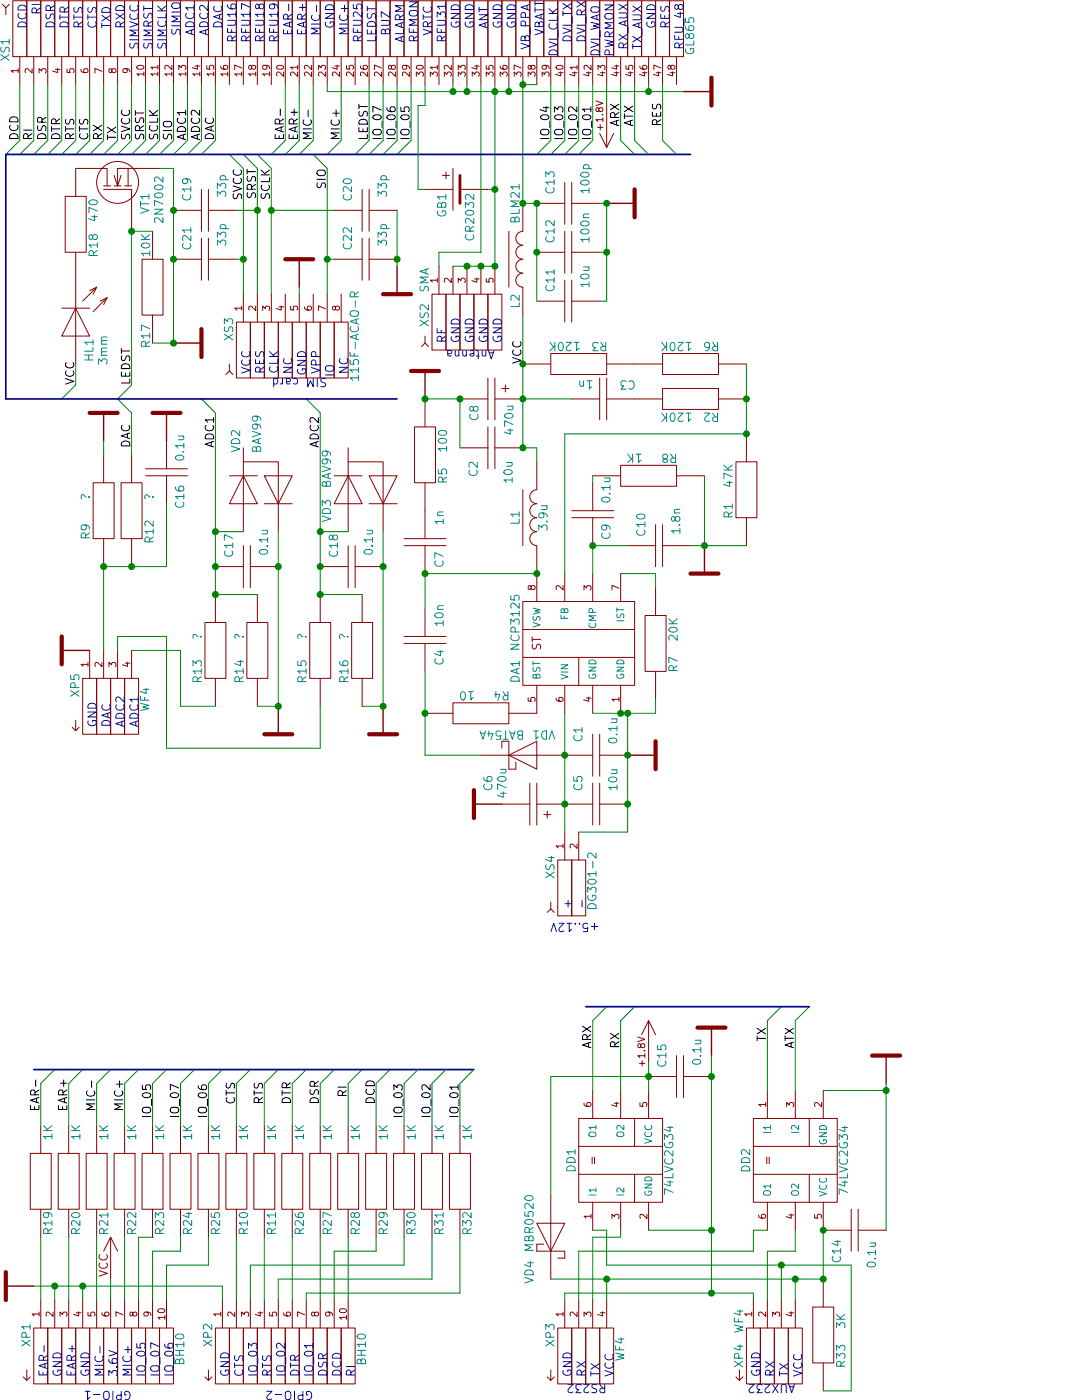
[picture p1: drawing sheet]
<svg xmlns="http://www.w3.org/2000/svg" width="216mm" height="279mm" viewBox="0 0 216 279" stroke-linecap="round" stroke-linejoin="round" font-family="sans-serif">
<g fill="none" stroke="#840000" stroke-width=".2">
<path d="M.5 .9l.7 .6 .7-.6M1.2 1.5v1.4M2.6 .2h2.7v11.1h-2.7zM3.6 14.1h-1.4l.4 .4M3.6 13.7v.8M4 11.3v5.6M5.3 .2h2.8v11.1h-2.8zM6.4 13.7v.9l-1-.9-.3 .1-.1 .2 .1 .5M6.7 11.3v5.6M7.8 14.6v-.9l.5 .5 .1-.4h.7l.1 .2-.1 .6M8.1 .2h2.8v11.1h-2.8zM9.5 11.3v5.6"/>
<path d="M10.9 .2h2.8v11.1h-2.8zM11 13.8h1M11.5 13.6v.9l-1-.3M12.3 11.3v5.6M13.4 13.8v.6l.6 .1-.1-.2 .1-.5h.6l.2 .2-.2 .5M13.7 .2h2.8v11.1h-2.8zM15.1 11.3v5.6M16.2 13.8v.4a.99 .99 0 0 0 1.4 0l-.2-.4h-.6l-.1 .4 .2 .3M16.5 .2h2.8v11.1h-2.8zM17.9 11.3v5.6M19.3 .2h2.8v11.1h-2.8zM20.3 14.2l-1.3-.6v1"/>
<path d="M20.7 11.3v5.6M22.1 .2h2.8v11.1h-2.8zM22.3 14l.3-.3 .4 .1 .1 .2-.1 .4-.4 .1-.2-.1-.2-.6h-.3l-.1 .6 .3 .1 .2-.3M23.5 11.3v5.6M24.9 .2h2.7v11.1h-2.7zM25.1 13.7l.3 .3v.2l-.3 .3-.5-.1-.1-.4 .3-.3a.92 .92 0 0 1 1.1 .4v.3M26.3 11.3v5.6M27.4 13.2a.76 .76 0 0 1 1.3 .3 .92 .92 0 0 1-1.4 0zM27.6 .2h2.8v11.1h-2.8zM28.7 14.8h-1.4l.4 .4M28.7 14.4v.8M29 11.3v5.6"/>
<path d="M30.4 .2h2.8v11.1h-2.8zM31.5 14.8h-1.4l.4 .4M31.5 13.4h-1.4l.4 .4M31.5 13v.8M31.5 14.4v.8M31.8 11.3v5.6M33.2 .2h2.8v11.1h-2.8zM34.3 14.8h-1.4l.4 .4M34.3 13v.9l-1-.9-.3 .1-.1 .2 .1 .5M34.3 14.4v.8M34.6 11.3v5.6M35.7 13.9v-.9l.5 .5 .1-.4h.6l.2 .2-.2 .6"/>
<path d="M36 .2h2.8v11.1h-2.8zM37.1 14.8h-1.4l.4 .4M37.1 14.4v.8M37.4 11.3v5.6M38.8 .2h2.8v11.1h-2.8zM38.9 13.2h1M39.4 13v.8l-1-.3M39.9 14.8h-1.4l.4 .4M39.9 14.4v.8M40.2 11.3v5.6M41.3 13.1v.7h.6l-.1-.2 .1-.5h.6l.2 .2-.2 .5M41.6 .2h2.8v11.1h-2.8z"/>
<path d="M42.7 14.8h-1.4l.3 .4M42.7 14.4v.8M43 11.3v5.6M44 13.2l.1 .4a.99 .99 0 0 0 1.3 0l-.1-.5h-.6l-.1 .5 .2 .2M44.4 .2h2.8v11.1h-2.8zM45.4 14.8h-1.4l.4 .4M45.4 14.4v.8M45.8 11.3v5.6M47.2 .2h2.8v11.1h-2.8zM48.2 14.8h-1.4l.4 .4M48.2 13.6l-1.4-.6v.9M48.2 14.4v.8"/>
<path d="M48.6 11.3v5.6M50 .2h2.7v11.1h-2.7zM50.2 13.3l.3-.3 .4 .1 .1 .2-.1 .5h-.4l-.2-.1-.2-.6h-.4v.6l.3 .1 .2-.2M51 14.8h-1.4l.4 .4M51 14.4v.8M51.3 11.3v5.6M52.7 .2h2.8v11.1h-2.8zM53 13l.3 .3v.3l-.3 .2-.5-.1-.1-.4 .3-.3a.92 .92 0 0 1 1.1 .4v.3M53.8 14.8h-1.4l.4 .4M53.8 14.4v.8M54.1 11.3v5.6M55.3 13.2a.76 .76 0 0 1 1.3 .3 .92 .92 0 0 1-1.4 0z"/>
<path d="M55.5 .2h2.8v11.1h-2.8zM56.6 14.4v.8l-1-.8h-.3l-.1 .2 .1 .6M56.9 11.3v5.6M58.3 .2h2.8v11.1h-2.8zM59.4 14.4v.8l-1-.8h-.3l-.1 .2 .1 .6M59.4 13.4h-1.4l.4 .4M59.4 13v.8M59.7 11.3v5.6M61.1 .2h2.8v11.1h-2.8zM62.2 14.4v.8l-1-.8h-.3l-.1 .2 .1 .6M62.2 13v.9l-1-.9-.3 .1-.1 .2 .1 .5M62.5 11.3v5.6"/>
<path d="M63.6 13.9v-.9l.5 .5 .1-.4h.6l.2 .2-.2 .6M63.9 .2h2.8v11.1h-2.8zM65 14.4v.8l-1-.8h-.3l-.1 .2 .1 .6M65.3 11.3v5.6M66.7 .2h2.8v11.1h-2.8zM66.8 13.2h.9M67.3 13v.8l-1-.3M67.7 14.4v.8l-1-.8h-.2l-.2 .2 .2 .6M68.1 11.3v5.6M69.1 13.1v.7h.7l-.1-.2 .1-.5h.6l.1 .2-.1 .5M69.5 .2h2.8v11.1h-2.8zM70.5 14.4v.8l-1-.8h-.3l-.1 .2 .1 .6"/>
<path d="M70.9 11.3v5.6M71.9 13.2l.1 .4a.99 .99 0 0 0 1.3 0l-.1-.5h-.6l-.1 .5 .2 .2M72.3 .2h2.7v11.1h-2.7zM73.3 14.4v.8l-1-.8h-.3l-.1 .2 .1 .6M73.7 11.3v5.6M75 .2h2.8v11.1h-2.8zM76.1 14.4v.8l-1-.8h-.3l-.1 .2 .1 .6M76.1 13.6l-1.4-.6v.9M76.4 11.3v5.6M77.8 .2h2.8v11.1h-2.8zM78.1 13.3l.3-.3 .4 .1 .1 .2-.1 .4-.4 .1-.3-.1-.2-.6h-.3v.6l.2 .1 .3-.2M78.9 14.4v.8l-1-.8h-.3l-.1 .2 .1 .6"/>
<path d="M79.2 11.3v5.6M80.6 .2h2.8v11.1h-2.8zM80.9 13l.3 .3v.3l-.3 .2-.6-.1v-.4l.2-.3a.92 .92 0 0 1 1.2 .4v.3M81.7 14.4v.8l-1-.8h-.3l-.1 .2 .1 .6M82 11.3v5.6M83.1 15.2v-.8l.5 .4 .1-.4h.6l.2 .2-.2 .6M83.2 13.2a.76 .76 0 0 1 1.3 .3 .92 .92 0 0 1-1.4 0zM83.4 .2h2.8v11.1h-2.8zM84.8 11.3v5.6M85.9 15.2v-.8l.5 .4 .1-.4h.6l.2 .2-.2 .6M86.2 .2h2.8v11.1h-2.8zM87.3 13.4h-1.4l.4 .4"/>
<path d="M87.3 13v.8M87.6 11.3v5.6M88.7 15.2v-.8l.5 .4 .1-.4h.6l.1 .2-.1 .6M89 .2h2.8v11.1h-2.8zM90 13v.9l-1-.9-.2 .1-.1 .2 .1 .5M90.4 11.3v5.6M91.4 15.2v-.8l.6 .4 .1-.4h.6l.1 .2-.1 .6M91.4 13.9v-.9l.6 .5 .1-.4h.6l.1 .2-.1 .6M91.8 .2h2.8v11.1h-2.8zM93.2 11.3v5.6M94.2 15.2v-.8l.6 .4 .1-.4h.6l.1 .2-.1 .6M94.6 .2h2.8v11.1h-2.8z"/>
<path d="M94.7 13.2h.9M95.2 13v.8l-1.1-.3M96 11.3v5.6M97 15.2v-.8l.5 .4 .2-.4h.6l.1 .2-.1 .6M97 13.1v.7h.7l-.2-.2 .2-.5h.6l.1 .2-.1 .5M97.4 .2h2.7v11.1h-2.7zM98.7 11.3v5.6M99.8 15.2v-.8l.5 .4 .1-.4h.7l.1 .2-.1 .6M99.8 13.2l.1 .4a.99 .99 0 0 0 1.3 0l-.1-.5h-.7l-.1 .5 .3 .2M100.1 .2h2.8v11.1h-2.8zM101.5 11.3v5.6M102.6 15.2v-.8l.5 .4 .1-.4h.7l.1 .2-.1 .6"/>
<path d="M102.9 .2h2.8v11.1h-2.8zM104 13.6l-1.4-.6v.9M104.3 11.3v5.6M105.4 15.2v-.8l.5 .4 .1-.4h.6l.2 .2-.2 .6M105.7 .2h2.8v11.1h-2.8zM106 13.3l.2-.3 .4 .1 .2 .2-.2 .5h-.4l-.2-.1-.2-.6h-.3l-.1 .2 .1 .5h.2l.3-.2M107.1 11.3v5.6M108.2 15.2v-.8l.5 .4 .1-.4h.6l.2 .2-.2 .6M108.5 .2h2.8v11.1h-2.8zM108.8 13l.2 .3v.3l-.2 .2-.6-.1v-.4l.2-.3a.92 .92 0 0 1 1.2 .4v.3M109.9 11.3v5.6M111.1 13.2a.76 .76 0 0 1 1.3 .3 .92 .92 0 0 1-1.4 0z"/>
<path d="M111.3 .2h2.8v11.1h-2.8zM111.4 14.5h1M111.9 14.3v.9l-1-.4M112.7 11.3v5.6M114.1 .2h2.8v11.1h-2.8zM114.2 14.5h.9M114.7 14.3v.9l-1-.4M115.1 13.4h-1.4l.4 .4M115.1 13v.8M115.5 11.3v5.6M116.9 .2h2.8v11.1h-2.8zM117 14.5h.9"/>
<path d="M117.5 14.3v.9l-1-.4M117.9 13v.9l-1-.9-.3 .1-.1 .2 .1 .5M118.3 11.3v5.6M119.3 13.9v-.9l.6 .5 .1-.4h.6l.1 .2-.1 .6M119.7 .2h2.7v11.1h-2.7zM119.8 14.5h.9M120.2 14.3v.9l-1-.4M121.1 11.3v5.6M122.4 .2h2.8v11.1h-2.8zM122.6 14.5h.9M122.6 13.2h.9M123 14.3v.9l-1-.4"/>
<path d="M123 13v.8l-1-.3M123.8 11.3v5.6M124.9 13.1v.7h.6l-.1-.2 .1-.5h.7l.1 .2-.1 .5M125.2 .2h2.8v11.1h-2.8zM125.3 14.5h1M125.8 14.3v.9l-1-.4M126.6 11.3v5.6M127.7 13.2v.4a.99 .99 0 0 0 1.4 0l-.2-.5h-.6l-.1 .5 .3 .2M128 .2h2.8v11.1h-2.8zM128.1 14.5h1M128.6 14.3v.9l-1-.4M129.4 11.3v5.6"/>
<path d="M130.8 .2h2.8v11.1h-2.8zM130.9 14.5h1M131.4 14.3v.9l-1-.4M131.9 13.6l-1.4-.6v.9M132.2 11.3v5.6M133.6 .2h2.8v11.1h-2.8zM133.7 14.5h1M133.9 13.3l.2-.3 .4 .1 .2 .2-.1 .4-.5 .1-.2-.1-.2-.6h-.3l-.1 .6 .3 .1 .3-.2M134.2 14.3v.9l-1-.4M135 11.3v5.6M13 39.2h4.2v11.1h-4.2zM20.7 37.8h5.6v8.4"/>
<path d="M20.7 37.1h1.4M21.4 37.1v-3.5h-6.3v5.6M22.8 37.1h1.4M22.8 35l.7 2.1 .7-2.1M24.9 37.1h1.4M25.6 33.6v3.5M31.8 33.6h-8.3v3.5M40.2 37.8v8.4zM41.6 37.8v8.4zM72.3 37.8v8.4zM73.7 37.8v8.4zM84.8 37.8h5.6"/>
<path d="M88.3 35h1.4M89 34.3v1.4M90.4 33.6v8.4M91.8 37.8h5.6M112.7 36.4v8.4zM114.1 36.4v8.4zM118.9 20.1l1.4 .5-1.4 .5M119.2 25.4h1.1M119.5 21.7l.3-.2h.4l.1 .2-.1 .5-.4 .1-.3-.1-.1-.7h-.4l-.1 .2 .1 .5 .2 .1 .3-.3M119.7 26.6l1.4 2.8 1.3-2.8M119.8 24.9v1M120.2 22.9h.1"/>
<path d="M120.3 23.9h-1.4l.4 .4M120.3 23.5v.8M121.1 21.1v8.3M15.1 50.3v22.3M19.3 57.3l-1.4 .7M19.3 57.3l-.7 1.4M19.3 57.3l-2.8 2.8M21.4 59.4l-2.8 2.8M28.3 51.7h4.2v11.2h-4.2zM30.4 46.2v5.5M34.6 51.7h5.6M34.6 42h5.6"/>
<path d="M40.2 47.6v8.3zM41.6 47.6v8.3zM41.6 51.7h5.6M41.6 42h5.6M48.6 58.7v5.6M51.3 58.7v5.6M54.1 58.7v5.6M56.9 58.7v5.6M59.7 58.7v5.6M62.5 58.7v5.6M65.3 58.7v5.6M66.7 51.7h5.6"/>
<path d="M66.7 42h5.6M68.1 58.7v5.6M72.3 47.6v8.3zM73.7 47.6v8.3zM73.7 51.7h5.5M73.7 42h5.5M86.2 58.7h2.8v11.2h-2.8zM87.3 55.9h-1.4l.4 .4M87.3 55.5v.8M87.6 53.1v5.6M89 58.7h2.8v11.2h-2.8zM90 55.5v.9l-1-.9-.2 .1-.1 .2 .1 .5"/>
<path d="M90.4 53.1v5.6M91.4 56.4v-.9l.6 .5 .1-.4h.6l.1 .2-.1 .6M91.8 58.7h2.8v11.2h-2.8zM93.2 53.1v5.6M94.6 58.7h2.8v11.2h-2.8zM94.7 55.7h.9M95.2 55.5v.8l-1.1-.3M96 53.1v5.6M97 55.6v.7h.7l-.2-.2 .2-.5h.6l.1 .2-.1 .5M97.4 58.7h2.7v11.2h-2.7zM98.7 53.1v5.6M101.5 46.2v11.1"/>
<path d="M104.3 40.6v5.6a1.39 1.39 0 0 0-1.4 1.4 1.39 1.39 0 0 0 1.4 1.3 1.39 1.39 0 0 0-1.4 1.4 1.39 1.39 0 0 0 1.4 1.4 1.39 1.39 0 0 0-1.4 1.4 1.39 1.39 0 0 0 1.4 1.4 1.39 1.39 0 0 0-1.4 1.4 1.39 1.39 0 0 0 1.4 1.4v5.6M107.1 40.6h5.6M107.1 50.3h5.6M112.7 46.2v8.3zM112.7 55.9v8.4zM114.1 46.2v8.3zM114.1 55.9v8.4zM114.1 40.6h5.6M114.1 50.3h5.6M12.3 61.5h5.6M15.1 61.5l2.8 5.6h-5.6zM20 60.1l1.4-.7-.7 1.4"/>
<path d="M30.4 62.9v5.6M45.1 74.7l.7-.7 .7 .7M45.8 72.6v1.4M47.2 64.3h2.8v11.1h-2.8zM48.2 61.5h-1.4l.4 .4M48.2 61.1v.8M50 64.3h2.7v11.1h-2.7zM51 61.1v.9l-1-.9-.3 .1-.1 .2 .1 .5M52.4 62v-.9l.5 .5 .2-.4h.6l.1 .2-.1 .6M52.7 64.3h2.8v11.1h-2.8zM55.5 64.3h2.8v11.1h-2.8zM55.6 61.2h1"/>
<path d="M56.1 61v.9l-1-.3M58 61.2v.6l.6 .1-.1-.2 .1-.5h.6l.2 .2-.2 .5M58.3 64.3h2.8v11.1h-2.8zM60.8 61.2v.4a.99 .99 0 0 0 1.4 0l-.2-.4h-.6l-.1 .4 .3 .3M61.1 64.3h2.8v11.1h-2.8zM63.9 64.3h2.8v11.1h-2.8zM65 61.6l-1.4-.6v1M66.7 64.3h2.8v11.1h-2.8zM66.9 61.4l.3-.3 .4 .1 .1 .2v.4l-.5 .1-.2-.1-.2-.6h-.3l-.2 .2 .2 .4 .2 .1 .2-.3M84.1 69.2l.7-.7 .7 .7M84.8 67.1v1.4M84.8 79.6v5.6"/>
<path d="M91.8 79.6h5.6M97.4 75.4v8.4zM98.7 75.4v8.4zM98.7 79.6h5.6M100.1 77.5h1.4M100.8 76.8v1.4M104.3 72.6h5.6M107.1 60.1h5.6M109.9 70.6h11.2v4.1h-11.2zM114.1 79.6h5.6M114.1 60.1h5.6M119.7 75.4v8.4z"/>
<path d="M121.1 75.4v8.4zM121.1 79.6h11.1M121.1 72.6h11.1M132.2 77.5h11.2v4.2h-11.2zM132.2 70.6h11.2v4.1h-11.2zM143.4 79.6h5.5M143.4 72.6h5.5M18.6 96.3h4.2v11.2h-4.2zM20.7 90.8v5.5M24.2 96.3h4.1v11.2h-4.1zM26.3 90.8v5.5M29 95h8.4z"/>
<path d="M29 93.6h8.4zM33.2 88v5.6M33.2 95v5.5M45.8 95h5.5M48.6 92.2h6.9v13.9M48.6 95l2.7 5.5h-5.5zM48.6 89.4v16.7M52.7 95h5.6l-2.8 5.5zM66.7 95h5.6M69.5 92.2h6.9v13.9M69.5 95l2.8 5.5h-5.6zM69.5 89.4v16.7"/>
<path d="M73.7 95h5.5l-2.8 5.5zM82.7 85.2h4.2v11.1h-4.2zM84.8 96.3v11.2M91.8 89.4h5.6M97.4 85.2v8.4zM98.7 85.2v8.4zM98.7 89.4h5.6M104.3 97.7v11.2M107.1 92.2v5.5a1.39 1.39 0 0 0-1.4 1.4 1.39 1.39 0 0 0 1.4 1.4 1.39 1.39 0 0 0-1.4 1.4 1.39 1.39 0 0 0 1.4 1.4 1.39 1.39 0 0 0-1.4 1.4 1.39 1.39 0 0 0 1.4 1.4 1.39 1.39 0 0 0-1.4 1.4 1.39 1.39 0 0 0 1.4 1.4v11.1M118.3 96.3v5.6M118.3 95h5.5M123.8 92.9h11.2v4.1h-11.2z"/>
<path d="M135 95h5.6M146.8 92.2h4.2v11.1h-4.2zM148.9 86.6v5.6M20.7 107.5v5.6M26.3 107.5v5.6M43 118.7v5.5M43 113.1h5.6M48.6 108.9v8.4zM50 108.9v8.4zM50 113.1h5.5M51.3 118.7v5.5M52.7 100.5h5.6"/>
<path d="M63.9 113.1h5.6M63.9 118.7v5.5M69.5 108.9v8.4zM70.9 108.9v8.4zM70.9 113.1h5.5M72.3 118.7v5.5M73.7 100.5h5.5M80.6 108.9h8.4zM80.6 107.5h8.4zM84.8 108.9v5.6M106 117.1l.2-.2h.4l.2 .2-.2 .5h-.4l-.2-.1-.2-.6h-.3l-.1 .2 .1 .5h.2l.3-.2M112.4 116.9v.8l-1-.8h-.3l-.1 .2 .1 .5"/>
<path d="M112.7 114.5v5.5M114.1 103.3h8.3zM114.1 101.9h8.3zM116.5 117.7v-.8l.6 .4 .1-.4h.6l.1 .2-.1 .6M118.3 103.3v5.6M118.3 114.5v5.5M123.5 117.4l-1.4-.6v.9M123.8 114.5v5.5M125.2 108.9h5.6M130.8 104.7v8.4zM130.8 117.3v5.5M132.2 104.7v8.4z"/>
<path d="M132.2 108.9h5.6M148.9 103.3v5.6M16.5 135.4h2.8v11.1h-2.8zM17.6 132.6h-1.4l.4 .4M17.6 132.2v.8M17.9 129.8v5.6M19.3 135.4h2.8v11.1h-2.8zM20.3 132.2v.9l-1-.9-.2 .1-.1 .2 .1 .5M20.7 129.8v5.6M21.7 133.1v-.9l.6 .5 .1-.4h.6l.1 .2-.1 .6M22.1 135.4h2.8v11.1h-2.8zM23.5 129.8v5.6"/>
<path d="M24.9 135.4h2.7v11.1h-2.7zM25 132.3h.9M25.4 132.1v.9l-1-.3M26.3 129.8v5.6M40.9 124.2h4.2v11.2h-4.2zM43 135.4v5.6M49.3 124.2h4.1v11.2h-4.1zM51.3 135.4v5.6M61.8 124.2h4.2v11.2h-4.2zM63.9 135.4v5.6M70.2 124.2h4.2v11.2h-4.2zM72.3 135.4v5.6"/>
<path d="M80.6 128.4h8.4zM80.6 127h8.4zM84.8 121.4v5.6M84.8 128.4v5.6M104.3 120h22.3v16.8h-22.3zM104.3 131.2h22.3M104.3 125.6h22.3M105.4 139.2v.7l.6 .1-.1-.2 .1-.6h.6l.2 .2-.2 .6M106.2 127.1v1M106.2 127.6h1.7M106.3 128.6a.68 .68 0 0 0 .1 .8h.4l.4-.8h.5a.68 .68 0 0 1 .1 .9M107.1 136.8v5.6h-5.6"/>
<path d="M111 139.3v.4a.99 .99 0 0 0 1.4 0l-.2-.5h-.6l-.1 .5 .2 .3M112.7 136.8v5.6M115.5 131.2v5.6M117 139.3h.9M117.5 139.1v.9l-1-.4M118.3 136.8v5.6M123.5 139.6h-1.4l.4 .4M123.5 139.2v.8M123.8 136.8v5.6M128.7 122.8h4.2v11.2h-4.2zM130.8 134v5.6M14.4 145.1l.7 .7 .7-.7"/>
<path d="M15.1 143.7v2.1M84.8 142.4h5.6M90.4 140.3h11.1v4.1h-11.1zM96 150.7h22.3M100.1 149.3v-1.4h1.4v5.6h1.4v-1.4M101.5 150.7l5.6-2.8v5.6zM105.7 156.3v8.4zM107.1 156.3v8.4zM118.3 146.5v8.4zM118.3 156.3v8.4zM119.7 146.5v8.4zM119.7 156.3v8.4z"/>
<path d="M119.7 150.7h5.5M100.1 160.5h5.6M107.1 160.5h11.2M108.5 162.6h1.4M109.2 161.9v1.4M109.9 180v1.4M111.3 171.6h2.8v11.2h-2.8zM112.4 168.8h-1.4l.4 .4M112.4 168.4v.8M112.7 166.1v5.5M114.1 171.6h2.8v11.2h-2.8zM115.1 168.4v.9l-1-.9-.2 .1-.2 .2 .2 .5"/>
<path d="M115.5 166.1v5.5M119.7 160.5h5.5M109.2 182.1l.7-.7 .7 .7M118.3 217.6v5.6M123 220v.8l-1-.3M123.8 217.6v5.6M127.3 207l1.4 .4-1.4 .5M127.6 212.2h1.1M127.9 208.5l.2-.2h.4l.2 .2-.1 .5-.5 .1-.2-.1-.2-.7h-.3l-.1 .2 .1 .5 .2 .1 .3-.3M128 206.5l1.4-2.8 1.4 2.8M128.1 211.7v1.1M128.5 209.7h.2"/>
<path d="M128.7 210.7h-1.4l.4 .4M128.7 210.3v.8M129.4 203.7v8.4M129.4 217.6v5.6M129.4 214.8h5.6M135 210.7v8.3zM136.4 210.7v8.3zM136.4 214.8h5.6M153.1 217.6v5.6M158.7 217.6v5.6M164.3 217.6v5.6M6 230.2h4.2v11.1h-4.2z"/>
<path d="M8.1 224.6v5.6M11.6 230.2h4.2v11.1h-4.2zM13.7 224.6v5.6M17.2 230.2h4.2v11.1h-4.2zM19.3 224.6v5.6M22.8 230.2h4.2v11.1h-4.2zM24.9 224.6v5.6M28.3 230.2h4.2v11.1h-4.2zM30.4 224.6v5.6M33.9 230.2h4.2v11.1h-4.2zM36 224.6v5.6M39.5 230.2h4.2v11.1h-4.2z"/>
<path d="M41.6 224.6v5.6M45.1 230.2h4.2v11.1h-4.2zM47.2 224.6v5.6M50.7 230.2h4.1v11.1h-4.1zM52.7 224.6v5.6M56.2 230.2h4.2v11.1h-4.2zM58.3 224.6v5.6M61.8 230.2h4.2v11.1h-4.2zM63.9 224.6v5.6M67.4 230.2h4.2v11.1h-4.2zM69.5 224.6v5.6M73 230.2h4.1v11.1h-4.1z"/>
<path d="M75 224.6v5.6M115.5 223.2h16.7v16.7h-16.7zM115.5 234.4h16.7M115.5 228.8h16.7M116.5 220.2l.1 .4a.99 .99 0 0 0 1.3 0l-.1-.5h-.6l-.1 .5 .2 .2M118.2 230.9v1.3M118.3 239.9v5.6M118.6 230.9v1.3M122.6 220.2h.9M123.8 239.9v5.6M126.6 223.2v5.6M126.6 234.4v5.5"/>
<path d="M127.7 220.1v.7h.6l-.1-.2 .1-.5h.6l.2 .2-.2 .5M129.4 239.9v5.6M150.3 223.2h16.8v16.7h-16.8zM150.3 228.8h16.8M150.3 234.4h16.8M152.8 220.4h-1.4l.4 .4M152.8 220v.8M153 230.9v1.3M153.1 239.9v5.6M153.5 230.9v1.3M157 220.9v-.9l.5 .5 .1-.4h.6l.2 .2-.2 .6M158.7 239.9v5.6"/>
<path d="M161.5 223.2v5.6M161.5 234.4v5.5M163.9 220v.9l-1-.9-.2 .1-.2 .2 .2 .5M164.3 239.9v5.6h5.5M8.1 241.3v5.6M8.1 259.5v5.5M10.9 259.5v5.5M13.7 241.3v5.6M13.7 259.5v5.5M16.5 259.5v5.5M19.3 241.3v5.6M19.3 259.5v5.5"/>
<path d="M19.8 253.6l1.6 .5-1.6 .6M19.9 252.1a.68 .68 0 0 0 0 .8 .68 .68 0 0 0 .8 .2 .64 .64 0 0 0 .7-.3 .64 .64 0 0 0-.1-.7M19.9 250.4a.68 .68 0 0 0 0 .8 .68 .68 0 0 0 .8 .3 .64 .64 0 0 0 .7-.4 .64 .64 0 0 0-.1-.7M20.7 249.7l1.4-2.8 1.4 2.8M22.1 246.9v8.4M22.1 259.5v5.5M24.9 241.3v5.6M24.9 259.5v5.5M27.6 259.5v5.5M30.4 241.3v5.6M30.4 259.5v5.5M33.2 259.5v5.5"/>
<path d="M36 241.3v5.6M41.6 241.3v5.6M44.4 259.5v5.5M47.2 241.3v5.6M47.2 259.5v5.5M50 259.5v5.5M52.7 241.3v5.6M52.7 259.5v5.5M55.5 259.5v5.5M58.3 241.3v5.6M58.3 259.5v5.5M61.1 259.5v5.5"/>
<path d="M63.9 241.3v5.6M63.9 259.5v5.5M66.7 259.5v5.5M69.5 241.3v5.6M69.5 259.5v5.5M75 241.3v5.6M112.7 259.5v5.5M115.5 259.5v5.5M117.9 242.7h-1.4l.4 .4M117.9 242.3v.8M118.3 259.5v5.5M121.1 259.5v5.5"/>
<path d="M122.1 243.2v-.9l.5 .5 .2-.4h.6l.1 .2-.1 .6M129.1 242.3v.9l-1-.9-.3 .1-.1 .2 .1 .5M150.3 259.5v5.5M151.4 242.5v.4a.99 .99 0 0 0 1.4 0l-.2-.5h-.6l-.1 .5 .3 .2M153.1 259.5v5.5M155.9 259.5v5.5M157.4 242.5h1M157.9 242.3v.8l-1-.3M158.7 259.5v5.5M162.5 242.4v.7h.7l-.1-.2 .1-.5h.6l.1 .2-.1 .5M169.8 241.3v8.4zM171.2 241.3v8.4z"/>
<path d="M171.2 245.5h5.6M4.6 274.8l.7 .7 .7-.7M5.3 273.4v2.1M6.7 265h2.8v11.2h-2.8zM7.8 262.2h-1.4l.4 .4M7.8 261.9v.7M9.5 265h2.8v11.2h-2.8zM10.6 261.9v.8l-1-.8h-.3l-.1 .2 .1 .5M12 262.7v-.8l.5 .4 .1-.4h.6l.2 .2-.2 .6M12.3 265h2.8v11.2h-2.8zM15.1 265h2.8v11.2h-2.8zM15.2 262h1"/>
<path d="M15.7 261.8v.8l-1-.3M17.6 261.9v.7h.6l-.1-.2 .1-.5h.6l.2 .2-.2 .5M17.9 265h2.8v11.2h-2.8zM20.3 262l.1 .4a.99 .99 0 0 0 1.3 0l-.1-.5h-.6l-.1 .5 .2 .2M20.7 265h2.8v11.2h-2.8zM23.5 265h2.8v11.2h-2.8zM24.5 262.4l-1.4-.6v.9M26.3 265h2.7v11.2h-2.7zM26.5 262.1l.3-.2h.4l.1 .2-.1 .5h-.4l-.2-.1-.2-.6h-.4l-.1 .2 .1 .5h.3l.2-.2M29 265h2.8v11.2h-2.8zM29.3 261.9l.3 .2v.3l-.3 .2-.5-.1-.1-.4 .3-.2a.92 .92 0 0 1 1.1 .3v.3M31.6 261.3a.76 .76 0 0 1 1.3 .4 .92 .92 0 0 1-1.4 0z"/>
<path d="M31.8 265h2.8v11.2h-2.8zM32.9 262.9h-1.4l.4 .4M32.9 262.5v.8M40.9 274.8l.7 .7 .7-.7M41.6 273.4v2.1M43 265h2.8v11.2h-2.8zM44 262.2h-1.3l.3 .4M44 261.9v.7M45.8 265h2.8v11.2h-2.8zM46.8 261.9v.8l-1-.8h-.3l-.1 .2 .1 .5M48.2 262.7v-.8l.6 .4 .1-.4h.6l.1 .2-.1 .6M48.6 265h2.7v11.2h-2.7z"/>
<path d="M51.3 265h2.8v11.2h-2.8zM51.5 262h.9M51.9 261.8v.8l-1-.3M53.8 261.9v.7h.6l-.1-.2 .1-.5h.7l.1 .2-.1 .5M54.1 265h2.8v11.2h-2.8zM56.6 262v.4a.99 .99 0 0 0 1.4 0l-.2-.5h-.6l-.1 .5 .3 .2M56.9 265h2.8v11.2h-2.8zM59.7 265h2.8v11.2h-2.8zM60.8 262.4l-1.4-.6v.9M62.5 265h2.8v11.2h-2.8zM62.8 262.1l.2-.2h.4l.2 .2-.2 .5h-.4l-.2-.1-.2-.6h-.3l-.1 .6 .3 .1 .3-.2M65.3 265h2.8v11.2h-2.8z"/>
<path d="M65.5 261.9l.3 .2v.3l-.3 .2-.5-.1v-.4l.2-.2a.92 .92 0 0 1 1.1 .3v.3M67.8 261.4a.83 .83 0 0 1 1.3 .3 .92 .92 0 0 1-1.4 0zM68.1 265h2.8v11.2h-2.8zM69.1 262.9h-1.4l.4 .4M69.1 262.5v.8M109.2 274.8l.7 .7 .7-.7M109.9 273.4v2.1M111.3 265h2.8v11.2h-2.8zM112.4 262.2h-1.4l.4 .4M112.4 261.9v.7M114.1 265h2.8v11.2h-2.8zM115.1 261.9v.8l-1-.8h-.2l-.2 .2 .2 .5"/>
<path d="M116.5 262.7v-.8l.6 .4 .1-.4h.6l.1 .2-.1 .6M116.9 265h2.8v11.2h-2.8zM119.7 265h2.7v11.2h-2.7zM119.8 262h.9M120.2 261.8v.8l-1-.3M146.8 274.8l.7 .7 .7-.7M147.5 273.4v2.1M148.9 265h2.8v11.2h-2.8zM150 262.2h-1.4l.4 .4M150 261.9v.7M151.7 265h2.8v11.2h-2.8zM152.8 261.9v.8l-1-.8h-.3l-.1 .2 .1 .5"/>
<path d="M154.2 262.7v-.8l.5 .4 .1-.4h.6l.2 .2-.2 .6M154.5 265h2.8v11.2h-2.8zM157.3 265h2.8v11.2h-2.8zM157.4 262h1M157.9 261.8v.8l-1-.3"/>
<circle cx="23.5" cy="36.4" r="4.2"/>
</g>
<g fill="none" stroke="#008484" stroke-width=".2">
<path d="M.2 10.9l1.6 1.1M.2 9.4a.68 .68 0 0 0 .1 .9h.5l.4-.8h.5a.68 .68 0 0 1 0 .9M1.8 8.3h-1.6l.4 .5M1.8 10.9l-1.6 1.1M1.8 7.8v1M136.8 5.3a.68 .68 0 0 0 .7 .8h.6l.3-.2 .1-.4-.4-.4h-.4l-.3 .4v.3l.3 .3M136.8 3.6v.8l.8 .1-.2-.2 .1-.6 .2-.2h.4l.4 .4-.2 .6M136.9 9.7a.78 .78 0 0 0 .7 1 .78 .78 0 0 0 .8-1h-.7v.3M137.5 7l.3-.3h.3l.4 .3-.1 .5-.6 .2-.2-.2-.3-.7-.2-.1-.2 .2-.1 .4 .1 .3 .3 .1 .3-.4M138.5 8.2v.8h-1.7M29.7 39.2h-1.7l.5 .5M29.7 38.7v1"/>
<path d="M30.9 38.7a.98 .98 0 0 1 1.6 .4 .94 .94 0 0 1-.9 .4 .94 .94 0 0 1-.8-.6zM30.9 37.2a.98 .98 0 0 1 1.6 .3 .94 .94 0 0 1-.9 .4 .94 .94 0 0 1-.8-.6zM32.5 35.3v1l-.9-.9-.3-.1-.3 .1-.2 .2 .2 .7M36.6 38.9a.68 .68 0 0 0 0 .8 .68 .68 0 0 0 .8 .2 .64 .64 0 0 0 .6-.3 .64 .64 0 0 0-.1-.7M37.1 35.7l.3 .3v.3l-.3 .4-.5-.1-.2-.6a1.06 1.06 0 0 1 1.7 .2v.3M38.1 37.7h-1.7l.5 .5M38.1 37.3v.9M43.4 39.2v-1l.6 .5 .1-.4 .2-.1h.6l.1 .3v.5l-.1 .2M43.4 37.6v-1l.6 .5 .1-.4 .2-.1 .6 .1 .1 .2v.5l-.1 .2M43.9 35.9h1.7M44 35.9l-.1-.5 .4-.3h.4l.3 .1v.7M68.6 35.9a.98 .98 0 0 1 1.5 .3 .94 .94 0 0 1-.8 .5 .94 .94 0 0 1-.8-.6z"/>
<path d="M68.6 38.9a.68 .68 0 0 0 0 .8 .68 .68 0 0 0 .8 .2 .64 .64 0 0 0 .7-.3 .64 .64 0 0 0-.1-.7M70.1 37.3v1l-.9-1h-.3h-.3l-.1 .3 .1 .6M75.4 39.2v-1l.7 .5 .1-.4 .2-.1h.5l.2 .3v.5l-.2 .2M75.4 37.6v-1l.7 .5 .1-.4 .2-.1 .5 .1 .2 .2v.5l-.2 .2M76 35.9h1.7M76.1 35.9l-.1-.5 .3-.3h.5l.2 .1v.7M89 39.3h-1.7l.5 .5M89 38.8v1M94.5 38.8v1l-.9-.9-.3-.1-.3 .1-.1 .2 .1 .7M103.6 38.4v1l-.9-.9-.3-.1-.3 .1-.2 .2 .2 .7M103.6 37.3h-1.7l.5 .5M103.6 36.8v1"/>
<path d="M108.9 35.3v-1l.6 .5 .1-.4 .2-.1 .6 .1 .2 .2v.5l-.2 .2M109.1 37.5a.68 .68 0 0 0-.1 .8 .68 .68 0 0 0 .8 .2 .64 .64 0 0 0 .7-.3 .64 .64 0 0 0-.1-.7M110.6 36.3h-1.7l.5 .5M110.6 35.9v.9M116 36.2a.98 .98 0 0 1 1.5 .3 .94 .94 0 0 1-.8 .5 .94 .94 0 0 1-.8-.6zM116 34.5a.89 .89 0 0 1 1.5 .4 .94 .94 0 0 1-.8 .5 .94 .94 0 0 1-.8-.6zM116.4 33.7h1.7M116.5 33.7l-.1-.5 .4-.3h.4l.3 .1v.7M117.5 38h-1.6l.4 .5M117.5 37.5v1M17.8 40.1a.98 .98 0 0 1 1.6 .3 .94 .94 0 0 1-.9 .5 .94 .94 0 0 1-.7-.6zM18.3 43.2h1.1"/>
<path d="M18.5 47.2l.3-.4h.3l.3 .4-.1 .4-.5 .2-.2-.2-.3-.7-.2-.1-.3 .2v.5l.1 .2 .2 .1 .4-.3M18.6 51v-.8l-.3-.2-.4 .1-.1 .2v.7h1.6M18.9 43v1l-1.2-.4M19.4 48.9h-1.6l.4 .5M19.4 42.1l-1.6-.7v1.1M19.4 50l-.8 .6M19.4 48.4v1M28 41.4l1.7 .6-1.7 .6M28 40.2v.9M28 40.7h1.7M28.2 47.8h1.7M28.2 46.8l1 1"/>
<path d="M28.3 48.8a.98 .98 0 0 1 1.6 .3 .94 .94 0 0 1-.9 .4 .94 .94 0 0 1-.8-.6zM29.9 50.6h-1.7l.5 .5M29.9 50.1v1M29.9 46.8l-1 .8M30.8 41.8h1.7l-1.7 .9h1.7M32.5 43.4v1.1l-.9-1-.3-.1-.3 .1-.2 .3 .2 .6M32.5 40.7l-1.7-.7v1.1M36.6 48.6a.68 .68 0 0 0 0 .8 .68 .68 0 0 0 .8 .3 .64 .64 0 0 0 .6-.4 .64 .64 0 0 0-.1-.7M38.1 47v1.1l-1-1-.2-.1-.3 .1-.2 .3 .2 .6M38.1 45.9h-1.7l.5 .5M38.1 45.4v1M43.4 48.9v-1l.6 .6 .1-.4 .2-.2 .6 .1 .1 .3v.4l-.1 .2"/>
<path d="M43.4 47.4v-1.1l.6 .6 .1-.4 .2-.2 .6 .1 .1 .3v.4l-.1 .3M43.9 45.6h1.7M44 45.6l-.1-.4 .4-.4h.4l.3 .2v.6M68.6 48.6a.68 .68 0 0 0 0 .8 .68 .68 0 0 0 .8 .3 .64 .64 0 0 0 .7-.4 .64 .64 0 0 0-.1-.7M70.1 47v1.1l-.9-1-.3-.1-.3 .1-.1 .3 .1 .6M70.1 45.4v1.1l-.9-1-.3-.1-.3 .1-.1 .3 .1 .6M70.8 59.2l-.1-.8-.3-.1h-.4l-.1 .3v.6h1.6M71.5 58.3l-.7 .5M75.4 48.9v-1l.7 .6 .1-.4 .2-.2 .5 .1 .2 .3v.4l-.2 .2M75.4 47.4v-1.1l.7 .6 .1-.4 .2-.2 .5 .1 .2 .3v.4l-.2 .3M76 45.6h1.7M76.1 45.6l-.1-.4 .3-.4h.5l.2 .2v.6"/>
<path d="M83.9 57.1a.68 .68 0 0 0 .1 .9h.4l.4-.8h.5a.68 .68 0 0 1 .1 .9M85 53.8v.8M85.5 55.3h-1.7l1.2 .6-1.2 .5h1.7M85.5 53.6l-1.7 .6 1.7 .5M87.4 42.1a.78 .78 0 0 0 .7 1 .78 .78 0 0 0 .8-1h-.7v.3M88.1 40.8l.3-.4 .4 .1 .2 .2v.7h-1.7v-.6l.2-.2 .3-.1 .2 .1 .1 .8M92.9 41.4v-1l.6 .5 .1-.3 .2-.2 .6 .1 .1 .2v.5l-.1 .2M93 46.8a.68 .68 0 0 0 0 .9 .68 .68 0 0 0 .8 .2 .64 .64 0 0 0 .7-.3 .64 .64 0 0 0-.1-.8M93 42.1a.89 .89 0 0 1 1.5 .4 .94 .94 0 0 1-.8 .5 .94 .94 0 0 1-.8-.6zM93.8 46.1l-.1-.8-.3-.1h-.4l-.1 .3v.6h1.6M94.5 43.6v1l-.9-.9-.3-.1-.3 .1-.1 .2 .1 .6M94.5 45.2l-.7 .5"/>
<path d="M102.7 43.7l.3-.4h.3l.3 .3v.7h-1.7v-.6l.2-.2 .3-.1 .3 .1v.8M103.6 58.9v1.1l-.9-1-.3-.1-.3 .1-.2 .3 .2 .6M103.6 41.8v.8h-1.7M103.6 40.1h-1.7l1.2 .6-1.2 .5h1.7M109.1 47.2a.68 .68 0 0 0-.1 .9 .68 .68 0 0 0 .8 .2 .64 .64 0 0 0 .7-.4 .64 .64 0 0 0-.1-.7M109.1 57a.68 .68 0 0 0-.1 .8 .68 .68 0 0 0 .8 .2 .64 .64 0 0 0 .7-.3 .64 .64 0 0 0-.1-.7M110.6 46.1h-1.7l.5 .5M110.6 44v1.1l-1-1-.2-.1-.3 .1-.2 .3 .2 .6M110.6 55.9h-1.7l.5 .5M110.6 54.3h-1.7l.5 .5M110.6 45.6v1M110.6 53.8v1"/>
<path d="M110.6 55.4v1M116 45.9a.89 .89 0 0 1 1.5 .4 .94 .94 0 0 1-.8 .4 .94 .94 0 0 1-.8-.6zM116 44.3a.89 .89 0 0 1 1.5 .4 .94 .94 0 0 1-.8 .4 .94 .94 0 0 1-.8-.6zM116 54.9a.89 .89 0 0 1 1.5 .3 .94 .94 0 0 1-.8 .5 .94 .94 0 0 1-.8-.6zM116.4 43.4h1.1M116.4 53.3h1.1M117.4 53.3l.1 .1a.41 .41 0 0 1-.2 .6h-.9M117.5 47.8h-1.6l.4 .5M117.5 42.7h-.8a.4 .4 0 0 0-.3 .3 .4 .4 0 0 0 .2 .4M117.5 56.8h-1.6l.4 .5M117.5 47.3v1M117.5 56.3v1"/>
<path d="M16.9 71.8h1.7M16.9 70.9h1.7M17.7 70.9v.9M18.6 69.3v.8h-1.7M18.6 68.3h-1.7l.5 .5M18.6 67.8v1M19.7 72.6v-1l.6 .6 .1-.4 .2-.2 .6 .1 .1 .3v.4l-.1 .2M20.2 70.9h1.1M20.2 68.7h1.1M21.3 70.2h-.8a.4 .4 0 0 0-.3 .3 .4 .4 0 0 0 .2 .4M21.3 69.5h-.8a.38 .38 0 0 0-.3 .3 .38 .38 0 0 0 .3 .4M21.3 68h-.8a.4 .4 0 0 0-.3 .3 .4 .4 0 0 0 .2 .4"/>
<path d="M21.3 67.2h-.8a.38 .38 0 0 0-.3 .4 .38 .38 0 0 0 .3 .4M29.1 69.1l-.1-.8-.2-.2-.4 .1-.2 .3v.6h1.7M29.9 67h-1.7l.5 .5M29.9 65.6l-1.7-.7v1.1M29.9 68.1l-.8 .6M29.9 66.5v1M44.8 64.6v-1l.6 .6 .1-.4 .2-.2 .6 .1 .1 .2v.5l-.1 .2M44.8 66.7l1.6 1.1M44.9 65.2a.68 .68 0 0 0 0 .9h.5l.4-.8h.5a.68 .68 0 0 1 .1 .9M46.4 66.7l-1.6 1.1M69.9 71.8v.8l.8 .1-.2-.2 .1-.6 .2-.1h.4l.3 .3-.1 .6M69.9 70.3v.8h1.6"/>
<path d="M69.9 62.2a1.09 1.09 0 0 1 1.6 .2 .58 .58 0 0 1-.5 .7h-.6a.57 .57 0 0 1-.5-.9zM70 65.2a.68 .68 0 0 0 0 .8 .68 .68 0 0 0 .8 .2 .64 .64 0 0 0 .7-.3 .64 .64 0 0 0-.1-.7M70.7 70.5v.6M70.9 60v1.3M70.9 68.4v1.2M71.1 63.8v.8M71.1 66.8v.9M71.5 75.4h-1.6l.4 .5M71.5 73.8h-1.6l.4 .5M71.5 66.7l-1.6 .5 1.6 .6M71.5 63.6l-1.6 .5 1.6 .6M71.5 73.3v1"/>
<path d="M71.5 74.9v1M83.8 63.9l1.7 1.1M83.9 62.4a.68 .68 0 0 0 .1 .9h.4l.4-.8h.5a.68 .68 0 0 1 .1 .9M85.5 60.8v1.1l-1-1-.2-.1-.3 .1-.2 .3 .2 .6M85.5 63.9l-1.7 1.1M103.6 60.4v.8h-1.7M109.7 68.3l.8 1M110.7 68.3v1.7M110.7 69.1l-1 .9M111.6 68.5l.2-.2a.89 .89 0 0 1 .6 .9 .89 .89 0 0 1-.6 .8l-.2-.2-.2-.4zM113 68.3h1l-.9 1-.1 .2 .1 .3 .2 .2 .7-.2M114.6 68.3h1"/>
<path d="M115.1 68.3v1.7l.5-.5M115.7 76v.9a.4 .4 0 0 0 .3 .2 .4 .4 0 0 0 .4-.2M116.4 76v1.1M117.1 76h1M117.6 76v1.7l.5-.5M119.3 68.5l-.2-.2h-.5l-.3 .3 .1 .6 .5 .2-.6 .6h1M119.9 68.3l.5 .8M120.9 68.3v1.7h-.7l-.2-.2-.1-.4 .2-.2 .8-.1M124.9 76.2l-.2-.2h-.5l-.3 .3 .1 .6 .5 .1-.6 .7h1M125.5 76.2a.68 .68 0 0 1 .8-.1 .68 .68 0 0 1 .2 .8 .64 .64 0 0 1-.3 .7 .64 .64 0 0 1-.7-.1M132 68.3l.8 1M133 68.3v1.7"/>
<path d="M133 69.1l-1 .9M133.9 68.5l.2-.2a.89 .89 0 0 1 .6 .9 .89 .89 0 0 1-.6 .8l-.2-.2-.2-.4zM135.3 68.3h1l-.9 1-.1 .2 .1 .3 .2 .2 .7-.2M136.9 68.3h1M137.4 68.3v1.7l.5-.5M141.6 69.1l-.4 .3h-.3l-.3-.3v-.5l.2-.2 .4-.1 .3 .2a1.3 1.3 0 0 1-.3 1.4l-.4 .1M142.2 68.3l.5 .8M143.2 68.3v1.7h-.7l-.2-.2-.1-.4 .2-.2 .8-.1M17.2 99.2l-.5-.4a.34 .34 0 0 0-.5 .2l.1 .5M17.7 99.2h.2M29.9 99.2l-.4-.4a.34 .34 0 0 0-.6 .2l.1 .5M30.4 99.2h.2"/>
<path d="M35 97.2a.68 .68 0 0 0 .7 .8h.7l.2-.2 .1-.4-.3-.4h-.4l-.3 .4v.3l.3 .3M35.1 91.1a.98 .98 0 0 1 1.6 .3 .94 .94 0 0 1-.9 .5 .94 .94 0 0 1-.8-.6zM35.6 87h1.1M36.5 90.2h.2M36.5 87l.1 .1a.41 .41 0 0 1-.1 .7h-.9M36.7 99.1h-1.7l.5 .5M36.7 88.9h-1.7l.5 .5M36.7 88.5v.9M36.7 98.6v1M46.2 89l1.6 .6-1.6 .6M46.2 87.9a.89 .89 0 0 1 1.1-.3 .89 .89 0 0 1 .5 .9h-1.6zM47.8 85.9v1.1l-.9-1-.3-.1-.3 .1-.1 .3 .1 .6"/>
<path d="M50.3 86.1l1.7 .5-1.7 .6M51.1 84.6l.3 .4v.3l-.3 .3-.6-.1-.2-.5a1.06 1.06 0 0 1 1.7 .1v.3M51.1 83l.3 .4v.3l-.3 .3-.6-.1-.2-.5a1.06 1.06 0 0 1 1.7 .1v.4M51.2 89.5l.3-.4h.2l.3 .3v.6h-1.7v-.5l.2-.3h.3l.3 .1 .1 .7M51.5 87.6v.9M52 87.5l-1.7 .5 1.7 .6M64.3 93l1.7 .6-1.7 .5M65 91.6l.3 .3v.3l-.3 .4-.5-.1-.2-.6a1.06 1.06 0 0 1 1.7 .2v.3M65 90l.3 .4v.3l-.3 .3-.5-.1-.2-.5a1.06 1.06 0 0 1 1.7 .1v.3M65.1 96.5l.3-.5h.3l.3 .4v.6h-1.7v-.5l.2-.3 .3-.1 .2 .2 .1 .7M65.5 94.6v.8M66 94.5l-1.7 .5 1.7 .6"/>
<path d="M87.5 93.7v.8l.8 .1-.2-.3 .1-.5 .2-.2h.4l.3 .3-.1 .7M87.5 87.7a.98 .98 0 0 1 1.6 .3 .94 .94 0 0 1-.9 .5 .94 .94 0 0 1-.7-.6zM87.5 86.1a.98 .98 0 0 1 1.6 .3 .94 .94 0 0 1-.9 .5 .94 .94 0 0 1-.7-.6zM88.3 96.2v-.8l-.3-.2-.4 .1-.1 .2v.7h1.6M89.1 89.5h-1.6l.4 .5M89.1 95.2l-.8 .6M89.1 89.1v.9M93.7 93.8a.68 .68 0 0 0 0 .9 .68 .68 0 0 0 .8 .2 .64 .64 0 0 0 .7-.3 .64 .64 0 0 0-.1-.8M93.9 82.7a.68 .68 0 0 0 0 .8 .68 .68 0 0 0 .8 .2 .64 .64 0 0 0 .6-.3 .64 .64 0 0 0-.1-.7M94.5 81.4l.3-.3h.3l.3 .3-.2 .6-.4 .1-.3-.2-.2-.7-.2-.1-.3 .2-.1 .4 .2 .3 .2 .1 .4-.4M95.2 92.2v1.1l-.9-1-.3-.1-.3 .1-.1 .3 .1 .6M100.7 93.9a.89 .89 0 0 1 1.5 .4 .94 .94 0 0 1-.9 .4 .94 .94 0 0 1-.8-.6z"/>
<path d="M100.9 82.7a.89 .89 0 0 1 1.5 .3 .94 .94 0 0 1-.9 .5 .94 .94 0 0 1-.8-.6zM101.1 92.3h1.1M101.3 85.8h1.1M101.3 81.1h1.1M101.8 85.6v1l-1.2-.4M102 92.3l.1 .1a.41 .41 0 0 1-.1 .6h-.9M102.2 95.8h-1.7l.5 .5M102.2 81.1l.1 .1a.41 .41 0 0 1-.2 .6h-.8M102.2 95.3v1M102.4 84.7l-1.7-.7v1.1M120.2 99.4a.89 .89 0 0 1 1.5 .4 .94 .94 0 0 1-.9 .4 .94 .94 0 0 1-.7-.6zM120.6 95.4h1.1"/>
<path d="M121.6 98.5h.1M121.6 95.4v.1a.41 .41 0 0 1-.1 .6h-.9M121.7 97.3h-1.6l.4 .5M121.7 96.8v1M125.3 90.6l.7 1M126.2 90.6v1.7M126.2 91.4l-.9 .9M126.9 90.6h1M127.4 90.6v1.7l.5-.5M132 82.4l.8 1M132.6 91.6l-.4-.3v-.4l.4-.3 .5 .2 .1 .5-.2 .2-.7 .2-.1 .3 .2 .2 .5 .1 .2-.2 .1-.2-.3-.3M133 82.4v1.7"/>
<path d="M133 83.2l-1 .9M133.8 90.6l.6 .8M134 82.5l.1-.1a.89 .89 0 0 1 .6 .9 .89 .89 0 0 1-.6 .8 1.08 1.08 0 0 1-.1-1.6zM134.8 90.6v1.7h-.6l-.3-.2-.1-.4 .2-.2 .8-.1M135.3 82.4h1l-.9 1-.1 .2 .1 .3 .2 .2 .7-.2M136.9 82.4h1M137.4 82.4v1.7l.5-.5M140.6 82.4h1l-.9 1-.1 .2 .1 .3 .2 .2 .7-.2M142.2 82.4l.5 .8M143.2 82.4v1.7h-.7l-.2-.2-.1-.4 .2-.2 .8-.1M144.4 93.8h1.7M144.4 92.8l1 1"/>
<path d="M145 96.3h1.1M145.6 96v1.1l-1.2-.4M146.1 95.1l-1.7-.7v1.1M146.1 92.8l-.9 .8M16.9 104.8l.3 .3v.3l-.3 .3h-.5l-.2-.6a1.06 1.06 0 0 1 1.7 .1v.4M17.1 107.3l-.1-.8-.3-.1h-.3l-.2 .3v.6h1.7M17.9 106.4l-.8 .5M29.8 108.1l-.1-.8-.2-.1h-.4l-.2 .3v.6h1.7M30.6 106.1h-1.7l.5 .5M30.6 104v1l-1-.9-.2-.1-.3 .1-.2 .2 .2 .7M30.6 107.2l-.8 .5M30.6 105.6v1"/>
<path d="M35.2 100.2a.68 .68 0 0 0 0 .8 .68 .68 0 0 0 .8 .3 .64 .64 0 0 0 .6-.4 .64 .64 0 0 0-.1-.7M44.9 110a.68 .68 0 0 0 0 .8 .68 .68 0 0 0 .8 .2 .64 .64 0 0 0 .7-.3 .64 .64 0 0 0-.1-.7M46.4 108.8h-1.6l.4 .5M46.4 107.4l-1.6-.7v1.1M46.4 108.4v.9M51.8 109.9a.98 .98 0 0 1 1.6 .3 .94 .94 0 0 1-.9 .4 .94 .94 0 0 1-.8-.5zM52.3 105.8h1.1M53.2 109h.2M53.2 105.8l.1 .1a.41 .41 0 0 1-.1 .7h-.9M53.4 107.7h-1.7l.5 .5M53.4 107.2v1M64.3 103l1.7 .5-1.7 .6"/>
<path d="M64.3 100.9v-1l.6 .5 .1-.3 .2-.2 .6 .1 .2 .2v.5l-.2 .2M64.4 101.8a.89 .89 0 0 1 1-.3 .89 .89 0 0 1 .6 1h-1.7zM65.8 110a.68 .68 0 0 0 0 .8 .68 .68 0 0 0 .8 .2 .64 .64 0 0 0 .7-.3 .64 .64 0 0 0-.1-.7M66.4 107.1l.3-.3h.3l.4 .3-.2 .6-.5 .1-.2-.2-.3-.7-.2-.1-.2 .1-.1 .5 .1 .3 .3 .1 .3-.4M67.4 108.8h-1.7l.5 .5M67.4 108.4v.9M72.8 109.8a.89 .89 0 0 1 1.5 .4 .94 .94 0 0 1-.9 .4 .94 .94 0 0 1-.7-.5zM73.2 105.8h1.1M74.2 109h.1M74.2 105.8v.1a.41 .41 0 0 1-.1 .7h-.9M74.3 107.7h-1.6l.4 .5M74.3 107.2v1"/>
<path d="M86.9 112a.68 .68 0 0 0 0 .8 .68 .68 0 0 0 .8 .2 .64 .64 0 0 0 .7-.3 .64 .64 0 0 0-.1-.7M87.3 102.9h1.1M88.4 111l-1.6-.7v1.1M88.4 104.1h-1.6l.4 .5M88.4 102.2h-.8a.4 .4 0 0 0-.3 .3 .4 .4 0 0 0 .2 .4M88.4 103.6v1M101.9 118.9v.8l.8 .1-.1-.3 .1-.5 .2-.2h.4l.3 .3-.2 .7M103.6 103.6v.8h-1.7M103.6 102.6h-1.7l.5 .5M103.6 102.1v1M107.5 105.8v-1l.6 .5 .1-.4 .3-.1 .5 .1 .2 .2v.5l-.2 .2M108.1 100.9h1.1"/>
<path d="M108.2 102.4l.3 .3v.3l-.3 .3h-.5l-.2-.6a1.06 1.06 0 0 1 1.7 .1v.4M109 104.1h.2M109 100.9l.1 .1a.41 .41 0 0 1-.1 .7h-.9M120.2 106.4a.68 .68 0 0 0 0 .8 .68 .68 0 0 0 .8 .2 .64 .64 0 0 0 .6-.3 .64 .64 0 0 0 0-.7M120.8 104.8l.3 .3v.3l-.3 .4-.6-.1-.1-.6a1.06 1.06 0 0 1 1.6 .2v.3M127.1 102.8a.98 .98 0 0 1 1.6 .4 .94 .94 0 0 1-.9 .4 .94 .94 0 0 1-.8-.6zM127.2 105.8a.68 .68 0 0 0 0 .8 .68 .68 0 0 0 .8 .2 .64 .64 0 0 0 .6-.3 .64 .64 0 0 0-.1-.7M128.7 104.7h-1.7l.5 .5M128.7 104.2v1M134.5 102.4h1.2M134.7 103.4l.3-.3h.4l.3 .3-.2 .6h-.5l-.2-.1-.3-.7-.2-.1-.2 .1-.1 .5 .2 .3h.2l.3-.3M135.5 104.8h.2"/>
<path d="M135.7 105.9h-1.7l.5 .5M135.7 101.6h-.9a.4 .4 0 0 0-.3 .4 .4 .4 0 0 0 .2 .4M135.7 105.5v.9M145.3 103.2v-.9l-.3-.1-.4 .1-.2 .2v.7h1.7M146.1 101.1h-1.7l.5 .5M146.1 102.2l-.8 .5M146.1 100.6v1M14.1 134.7v.8l.8 .1-.2-.2 .1-.6 .2-.1h.5l.3 .3-.2 .6M14.1 137.8l1.7 1.2M15 137.2l-.1-.8-.2-.2-.4 .1-.2 .3v.6h1.7M15.8 137.8l-1.7 1.2M28 138.9v.8h1.7"/>
<path d="M28.6 137.6h1.1M28.8 139.2v.5M29.2 137.3v1.1l-1.2-.4M38.5 132.9v-1l.6 .5 .1-.4 .2-.1 .6 .1 .2 .2v.5l-.2 .2M39.4 136l-.1-.8-.2-.2-.4 .1-.2 .3v.6h1.7M39.5 127.1l-.4-.4a.34 .34 0 0 0-.6 .2l.1 .5M40 127.1h.2M40.2 133.9h-1.7l.5 .5M40.2 135l-.8 .6M40.2 133.5v.9M47.4 132h1.1M47.8 136l-.1-.8-.3-.2-.4 .1-.1 .3v.6h1.6"/>
<path d="M47.9 127.1l-.5-.4a.34 .34 0 0 0-.5 .2v.5M48 131.8v1l-1.2-.4M48.4 127.1h.1M48.5 133.9h-1.6l.4 .5M48.5 135l-.7 .6M48.5 133.5v.9M59.4 132v.8h.8l-.2-.2 .1-.6 .3-.1h.4l.3 .3-.2 .6M60.3 136l-.1-.8-.2-.2-.4 .1-.2 .3v.6h1.7M60.4 127.1l-.4-.4a.34 .34 0 0 0-.6 .2l.1 .5M60.9 127.1h.2M61.1 133.9h-1.7l.5 .5M61.1 135l-.8 .6"/>
<path d="M61.1 133.5v.9M67.8 132a.68 .68 0 0 0 .7 .8h.6l.3-.1v-.5l-.3-.3h-.4l-.3 .3v.3l.3 .3M68.7 136l-.1-.8-.3-.2-.4 .1-.1 .3v.6h1.6M68.8 127.1l-.5-.4a.33 .33 0 0 0-.5 .2l.1 .5M69.3 127.1h.1M69.4 133.9h-1.6l.4 .5M69.4 135l-.7 .6M69.4 133.5v.9M86.9 131.5a.68 .68 0 0 0 0 .8 .68 .68 0 0 0 .8 .2 .64 .64 0 0 0 .7-.3 .64 .64 0 0 0-.1-.7M86.9 122.5a.89 .89 0 0 1 1.5 .4 .94 .94 0 0 1-.8 .4 .94 .94 0 0 1-.8-.6zM87.3 130.1h1.1M87.3 121.6h1.1"/>
<path d="M87.9 129.8v1.1l-1.2-.5M88.4 124.4h-1.6l.4 .5M88.4 120.9h-.8a.4 .4 0 0 0-.3 .3 .4 .4 0 0 0 .2 .4M88.4 123.9v1M92.1 138.2l.2-.2a.89 .89 0 0 1 .6 .9 .89 .89 0 0 1-.6 .8l-.2-.2-.2-.4zM93.5 138h1M94 138v1.7l.5-.5M98.7 138.6h1.1l-.5 1.2M98.9 138v1.1M100.4 138l.5 .8M101.3 138v1.7h-.6l-.3-.2v-.4l.1-.2 .8-.1M101.9 128.6h1.7l-1.7 1h1.7"/>
<path d="M101.9 124.6v-1l.7 .5 .1-.4 .2-.1h.5l.2 .3v.5l-.2 .2M102 135.3a.89 .89 0 0 1 1-.3 .89 .89 0 0 1 .6 .9h-1.7zM102.1 126.8a.68 .68 0 0 0 0 .9 .68 .68 0 0 0 .8 .2 .64 .64 0 0 0 .6-.4 .64 .64 0 0 0-.1-.7M102.8 126.1l-.1-.8-.2-.2-.4 .1-.2 .3v.6h1.7M103.1 133.5v.9M103.6 133.4l-1.7 .5 1.7 .6M103.6 132.4h-1.7l.5 .5M103.6 122.4h-1.7l.5 .5M103.6 120.4v1l-.9-.9-.3-.1-.3 .1-.2 .2 .2 .7M103.6 122v.9M103.6 132v.9M106.4 124.2l1.4 .5-1.4 .4"/>
<path d="M106.4 121.4l1.4 .3-1 .2 1 .3-1.4 .4M106.4 132v.8M106.4 132.4h1.4M106.4 133.2l.1 .7h.4l.2-.6 .4-.1 .3 .3-.1 .5M106.4 123l.1 .8h.4l.2-.6 .4-.2 .3 .3-.1 .5M107 134.9l.3-.4 .3 .1 .2 .2v.5h-1.4l.1-.6h.4l.1 .6M111.9 122.8v.6h1.4M111.9 134.6l1.4 .5-1.4 .4M111.9 132.7h1.4l-1.4 .8h1.4M111.9 134.1h1.4M112.6 121.7l.3-.3 .3 .1 .1 .2v.5h-1.4l.1-.6h.5l.1 .6M112.6 122.9v.5"/>
<path d="M117.5 133.2h1.4l-1.4 .7h1.4M117.6 134.6a.64 .64 0 0 0 .6 .8 .64 .64 0 0 0 .6-.8l-.5-.1v.3M117.6 132a.76 .76 0 0 1 .8-.3 .76 .76 0 0 1 .5 .8h-1.4zM117.6 124.4a.55 .55 0 0 0 0 .7 .55 .55 0 0 0 .7 .2l.4-.2a.45 .45 0 0 0 .1-.7M118.2 122.2v-.6l-.6-.1-.1 .7h1.4M118.9 122.9h-1.4l1 .4-1 .5h1.4M123.1 133.2h1.4l-1.4 .7h1.4M123.1 123.9h1.4M123.1 121.3v.8M123.1 121.7h1.4M123.1 134.6a.64 .64 0 0 0 .7 .8 .64 .64 0 0 0 .6-.8l-.5-.1v.3M123.1 122.5v.5l.2 .3 .4-.1 .3-.6h.3l.2 .2-.1 .5"/>
<path d="M123.3 131.8a.74 .74 0 0 1 .8-.1 .74 .74 0 0 1 .4 .8h-1.4zM133.5 124.5h1.6M133.5 123.5l.9 1M133.6 125.3a.89 .89 0 0 1 1.5 .4 .94 .94 0 0 1-.8 .5 .94 .94 0 0 1-.8-.6zM134.4 133.8l-.1-.8-.3-.2-.4 .1-.1 .3v.6h1.6M135.1 131.9l-1.6-.7v1.1M135.1 126.8v1l-.9-.9-.3-.1-.3 .1-.1 .2 .1 .6M135.1 132.8l-.7 .6M135.1 123.5l-.9 .7M28 140.4l1.7 .4-1.2 .3 1.2 .3-1.7 .4M95.8 145.9l.6 1.6 .5-1.6M96 146.3h.8"/>
<path d="M96.5 155.1a.68 .68 0 0 0 .7 .8h.7l.2-.1 .1-.5-.3-.3h-.4l-.3 .3v.3l.3 .3M96.7 156.5a.68 .68 0 0 0 0 .9 .68 .68 0 0 0 .8 .2 .64 .64 0 0 0 .6-.3 .64 .64 0 0 0-.1-.8M97.3 146.4h1.1l-.5 1.2M97.5 145.9v1.1M99.5 155.1a.89 .89 0 0 1 1.5 .4 .94 .94 0 0 1-.9 .5 .94 .94 0 0 1-.8-.6zM99.9 158.3h1.1M99.9 153.5h1.1M99.9 146l-.6-.1-.3 .3v.4l.1 .2 .6 .1 .2-.2v.8h-.8M100.4 158.1v1l-1.2-.4M100.4 147.5h1M100.8 153.5l.1 .1a.41 .41 0 0 1-.1 .7h-.9M100.9 145.9v1.6"/>
<path d="M101 157.2l-1.7-.7v1.1M101.7 145.9l.5 1.6 .6-1.6M101.8 146.3h.9M103.7 146.7l-.4-.3v-.2l.3-.3h.6v1.6h-.5l-.3-.1-.1-.3 .2-.3 .7-.1M106.5 145.9h.9M106.9 145.9v1.6l.5-.4M108.2 146.1l.4-.2h.4v1.6a.88 .88 0 0 1-.9-.4 .88 .88 0 0 1 .1-1zM109.6 147.5l.5-1.6 .6 1.6M114.5 155v.8l.8 .1-.2-.2 .1-.6 .2-.1h.4l.3 .3-.1 .6M114.6 146.8a.68 .68 0 0 0 0 .8 .68 .68 0 0 0 .8 .2 .64 .64 0 0 0 .7-.3 .64 .64 0 0 0-.1-.7M114.6 156.5a.68 .68 0 0 0 0 .9 .68 .68 0 0 0 .8 .2 .64 .64 0 0 0 .7-.3 .64 .64 0 0 0-.1-.8M116.1 145.7h-1.6l.4 .5"/>
<path d="M116.1 145.2v1M121.5 147.5a.98 .98 0 0 1 1.6 .3 .94 .94 0 0 1-.9 .5 .94 .94 0 0 1-.8-.6zM121.5 155.3a.98 .98 0 0 1 1.6 .3 .94 .94 0 0 1-.9 .5 .94 .94 0 0 1-.8-.6zM122 143.5h1.1M122 153.6h1.1M123 146.6h.1M123 143.5v.1a.41 .41 0 0 1-.1 .6h-.9M123 153.6v.1a.41 .41 0 0 1-.1 .7h-.9M123.1 145.4h-1.7l.5 .5M123.1 157.1h-1.7l.5 .5M123.1 144.9v1M123.1 156.7v.9"/>
<path d="M108.9 174.1l1.7 1.1M109 172.5a.68 .68 0 0 0 .1 .9h.4l.4-.8h.5a.68 .68 0 0 1 .1 .9M109.5 171.1h1.1M110 170.9v1l-1.2-.4M110.6 174.1l-1.7 1.1M117.3 178.1v-1l.6 .5 .1-.4 .2-.1h.6l.1 .3v.5l-.1 .2M117.3 178.7a.78 .78 0 0 0 .8 1 .78 .78 0 0 0 .8-1h-.7v.3M117.4 175.6a.89 .89 0 0 1 1.5 .4 .94 .94 0 0 1-.8 .5 .94 .94 0 0 1-.8-.6zM118.3 171.9v1.3M118.9 174.4h-1.6l.4 .5M118.9 170.2v1.1l-.9-1-.3-.1-.3 .1-.1 .3 .1 .6M118.9 173.9v1"/>
<path d="M117.3 180.7a.89 .89 0 0 1 1.1-.3 .89 .89 0 0 1 .5 .9h-1.6zM131.2 208.6v.8l.8 .1-.2-.2 .1-.6 .3-.2h.4l.3 .4-.2 .6M131.4 211.7a.68 .68 0 0 0 0 .9 .68 .68 0 0 0 .8 .2 .64 .64 0 0 0 .6-.4 .64 .64 0 0 0-.1-.7M132.9 210.6h-1.7l.5 .5M132.9 210.1v1M138.3 211.6a.89 .89 0 0 1 1.5 .4 .94 .94 0 0 1-.8 .4 .94 .94 0 0 1-.8-.6zM138.7 207.6h1.1M139.7 210.7h.1M139.7 207.6l.1 .1a.41 .41 0 0 1-.2 .6h-.9M139.8 209.5h-1.6l.4 .5M139.8 209v1M8.7 225.6h1.7"/>
<path d="M8.7 224.7l.9 .9M10.4 226.8h-1.7l.5 .5M10.4 226.3v1M10.4 224.7l-1 .7M14.3 225.6h1.6M14.3 224.7l.9 .9M15.9 226.8h-1.6l.4 .5M15.9 226.3v1M15.9 224.7l-.9 .7M19.8 225.6h1.7M19.8 224.7l1 .9M21.5 226.8h-1.7l.5 .5"/>
<path d="M21.5 226.3v1M21.5 224.7l-.9 .7M25.4 225.6h1.7M25.4 224.7l1 .9M27.1 226.8h-1.7l.5 .5M27.1 226.3v1M27.1 224.7l-1 .7M31 225.6h1.7M31 224.7l.9 .9M32.7 226.8h-1.7l.5 .5M32.7 226.3v1M32.7 224.7l-1 .7"/>
<path d="M36.6 225.6h1.6M36.6 224.7l.9 .9M38.2 226.8h-1.6l.4 .5M38.2 226.3v1M38.2 224.7l-.9 .7M42.1 225.6h1.7M42.1 224.7l1 .9M43.8 226.8h-1.7l.5 .5M43.8 226.3v1M43.8 224.7l-.9 .7M47.7 225.6h1.7M47.7 224.7l1 .9"/>
<path d="M49.4 226.8h-1.7l.5 .5M49.4 226.3v1M49.4 224.7l-1 .7M53.3 225.6h1.7M53.3 224.7l.9 .9M55 226.8h-1.7l.5 .5M55 226.3v1M55 224.7l-1 .7M58.9 225.6h1.7M58.9 224.7l.9 .9M60.6 226.8h-1.7l.5 .5M60.6 226.3v1"/>
<path d="M60.6 224.7l-1 .7M64.5 225.6h1.6M64.5 224.7l.9 .9M66.1 226.8h-1.6l.4 .5M66.1 226.3v1M66.1 224.7l-.9 .7M70 225.6h1.7M70 224.7l1 .9M71.7 226.8h-1.7l.5 .5M71.7 226.3v1M71.7 224.7l-.9 .7M75.6 225.6h1.7"/>
<path d="M75.6 224.7l1 .9M77.3 226.8h-1.7l.5 .5M77.3 226.3v1M77.3 224.7l-1 .7M113.2 231.3a.89 .89 0 0 1 1-.3 .89 .89 0 0 1 .6 1h-1.7zM113.3 232.8a.86 .86 0 0 1 1-.1 .86 .86 0 0 1 .5 .9h-1.7v-.4zM114.8 229.9h-1.7l.5 .5M114.8 229.4v1M117.5 238.5h1.4M117.6 226.1a.91 .91 0 0 1 1.3 .1 .48 .48 0 0 1-.5 .6h-.7l-.2-.3zM118.9 237.5h-1.4l.4 .4M118.9 225h-1.4l.4 .4"/>
<path d="M118.9 224.6v.8M118.9 237.1v.8M123.1 238.5h1.4M123.1 226.1a.91 .91 0 0 1 1.4 .1 .48 .48 0 0 1-.5 .6h-.7l-.2-.3zM124.5 237.1v.9l-1-.9-.3 .1-.1 .1 .1 .6M124.5 224.6v.9l-1-.9-.3 .1-.1 .2 .1 .5M128.7 236.3h1.4l-1.4 .8h1.4M128.7 227.3l1.4 .4-1.4 .5M128.7 237.8a.64 .64 0 0 0 .6 .8 .64 .64 0 0 0 .7-.8l-.6-.1v.3M128.7 235.1a.76 .76 0 0 1 .9-.2 .76 .76 0 0 1 .5 .7h-1.4zM128.8 226a.55 .55 0 0 0 0 .7 .55 .55 0 0 0 .6 .1l.4-.1a.46 .46 0 0 0 .1-.7M128.8 224.6a.55 .55 0 0 0 0 .7 .55 .55 0 0 0 .6 .1l.4-.1a.46 .46 0 0 0 .1-.7"/>
<path d="M132.6 232.8l1.7 .5-1.7 .6M132.6 227.4v-1l.6 .6 .1-.4 .2-.2 .6 .1 .2 .3v.4l-.2 .2M132.7 228.1a.78 .78 0 0 0 .7 1 .78 .78 0 0 0 .8-1l-.7-.1v.3M132.8 231.3a.68 .68 0 0 0-.1 .8 .68 .68 0 0 0 .8 .2 .64 .64 0 0 0 .7-.3 .64 .64 0 0 0-.1-.7M133.2 235.9h1.1M133.2 225h1.1M133.7 235.6v1.1l-1.2-.4M133.7 224.7v1.1l-1.2-.4M134.3 238l-1.7-.8v1.2M134.3 234.2v.8h-1.7M134.3 229.7v1l-1-.9-.2-.1-.3 .1-.2 .2 .2 .7M148.2 232.9a.86 .86 0 0 1 1-.1 .86 .86 0 0 1 .4 .9h-1.7v-.5z"/>
<path d="M148.2 231.2a.86 .86 0 0 1 1-.1 .86 .86 0 0 1 .4 .9h-1.7v-.4zM149.6 229.4v1.1l-.9-1-.3-.1-.3 .1-.2 .3 .2 .6M152.4 226h1.4M152.4 237.8a.91 .91 0 0 1 1.4 .2 .48 .48 0 0 1-.5 .5h-.7l-.2-.3zM153.8 225h-1.4l.4 .4M153.8 236.7h-1.4l.4 .4M153.8 224.6v.8M153.8 236.3v.8M157.9 226h1.4M158 237.8a.91 .91 0 0 1 1.3 .2 .48 .48 0 0 1-.4 .5h-.8l-.2-.3zM159.3 224.6v.9l-1-.9-.2 .1-.2 .2 .2 .5M159.3 236.3v.9l-1-.9-.2 .1-.2 .2 .2 .5"/>
<path d="M163.5 226.1h1.4l-1.4 .7h1.4M163.5 237.8l1.4 .4-1.4 .5M163.6 227.5a.64 .64 0 0 0 .6 .8 .64 .64 0 0 0 .6-.8l-.5-.1v.3M163.6 236.5a.55 .55 0 0 0 0 .7 .55 .55 0 0 0 .7 .1l.4-.1a.45 .45 0 0 0 .1-.7M163.6 235.1a.55 .55 0 0 0 0 .7 .55 .55 0 0 0 .7 .2l.4-.2a.45 .45 0 0 0 .1-.7M163.7 224.7a.74 .74 0 0 1 .8-.1 .74 .74 0 0 1 .4 .8h-1.4zM167.4 232.8l1.7 .6-1.7 .5M167.4 227.5v-1.1l.7 .6 .1-.4 .2-.2 .6 .1 .1 .3v.5l-.1 .2M167.5 228.1a.78 .78 0 0 0 .8 1 .78 .78 0 0 0 .7-1l-.6-.1v.4M167.6 231.3a.68 .68 0 0 0 0 .8 .68 .68 0 0 0 .8 .3 .64 .64 0 0 0 .6-.4 .64 .64 0 0 0 0-.7M168 235.9h1.1M168 225h1.1"/>
<path d="M168.6 235.7v1l-1.2-.4M168.6 224.8v1l-1.2-.4M169.1 238l-1.7-.7v1.1M169.1 234.3v.8h-1.7M169.1 229.7v1l-.9-.9-.3-.1-.3 .1-.2 .2 .2 .7M9.4 242l.3 .3v.3l-.3 .4-.5-.1-.2-.6a1.06 1.06 0 0 1 1.7 .2v.3M9.6 246.2l-.1-.9-.3-.1-.3 .1-.2 .2v.7h1.7M10.4 244.1h-1.7l.5 .5M10.4 245.2l-.8 .5M10.4 243.6v1M14.3 242.3a.98 .98 0 0 1 1.6 .3 .94 .94 0 0 1-.8 .4 .94 .94 0 0 1-.8-.6zM15.2 246.2l-.1-.9-.3-.1-.4 .1-.1 .2v.7h1.6"/>
<path d="M15.9 243.6v1l-.9-.9-.3-.1-.3 .1-.1 .2 .1 .7M15.9 245.2l-.7 .5M20.7 246.2v-.9l-.3-.1-.4 .1-.2 .2v.7h1.7M21.5 243.6v1l-.9-.9-.3-.1-.3 .1-.2 .2 .2 .7M21.5 242.5h-1.7l.5 .5M21.5 245.2l-.8 .5M21.5 242v1M26.3 246.2l-.1-.9-.2-.1-.4 .1-.2 .2v.7h1.7M27.1 243.6v1l-1-.9-.2-.1-.3 .1-.2 .2 .2 .7M27.1 242v1l-1-.9-.2-.1-.3 .1-.2 .2 .2 .7M27.1 245.2l-.8 .5M31 243v-1l.6 .6 .1-.4 .2-.2 .6 .1 .2 .2v.5l-.2 .2"/>
<path d="M31.9 246.2l-.1-.9-.2-.1-.4 .1-.2 .2v.7h1.7M32.7 243.6v1l-1-.9-.2-.1-.3 .1-.2 .2 .2 .7M32.7 245.2l-.8 .5M37.1 242.2h1.1M37.5 246.2l-.1-.9-.3-.1-.4 .1-.1 .2v.7h1.6M37.7 241.9v1.1l-1.2-.4M38.2 243.6v1l-.9-.9-.3-.1-.3 .1-.1 .2 .1 .7M38.2 245.2l-.7 .5M42.1 242.1v.8l.9 .1-.2-.3 .1-.5 .2-.2h.4l.3 .3-.1 .7M43 246.2v-.9l-.3-.1-.4 .1-.2 .2v.7h1.7M43.8 243.6v1l-.9-.9-.3-.1-.3 .1-.2 .2 .2 .7M43.8 245.2l-.8 .5"/>
<path d="M47.8 242.3a.98 .98 0 0 1 1.6 .3 .94 .94 0 0 1-.9 .4 .94 .94 0 0 1-.8-.6zM48.6 246.2l-.1-.9-.2-.1-.4 .1-.2 .2v.7h1.7M49.4 244.1h-1.7l.5 .5M49.4 245.2l-.8 .5M49.4 243.6v1M54.2 246.2l-.1-.9-.2-.1-.4 .1-.2 .2v.7h1.7M55 244.1h-1.7l.5 .5M55 242.5h-1.7l.5 .5M55 245.2l-.8 .5M55 242v1M55 243.6v1M58.9 242.2a.69 .69 0 0 0 .7 .8h.6l.3-.2 .1-.5-.4-.3h-.4l-.3 .3v.3l.3 .4"/>
<path d="M59.8 246.2l-.1-.9-.3-.1-.4 .1-.1 .2v.7h1.7M60.6 243.6v1l-1-.9-.2-.1-.4 .1-.1 .2 .1 .7M60.6 245.2l-.8 .5M65.3 246.2v-.9l-.3-.1-.4 .1-.1 .2v.7h1.6M66.1 243.6v1l-.9-.9-.3-.1-.3 .1-.1 .2 .1 .7M66.1 242.6l-1.6-.7v1.1M66.1 245.2l-.8 .5M70.8 242.3l.3-.3h.3l.3 .3-.2 .6-.4 .1-.3-.2-.2-.7-.2-.1-.3 .2-.1 .4 .2 .3 .2 .1 .4-.4M70.9 246.2l-.1-.9-.2-.1-.4 .1-.2 .2v.7h1.7M71.7 243.6v1l-.9-.9-.3-.1-.3 .1-.2 .2 .2 .7M71.7 245.2l-.8 .5M76.3 242l.3 .3v.3l-.3 .4-.5-.1-.2-.6a1.06 1.06 0 0 1 1.7 .2v.3"/>
<path d="M76.5 246.2l-.1-.9-.2-.1-.4 .1-.2 .2v.7h1.7M77.3 243.6v1l-1-.9-.2-.1-.3 .1-.2 .2 .2 .7M77.3 245.2l-.8 .5M166.2 250.8a.68 .68 0 0 0 0 .8 .68 .68 0 0 0 .8 .2 .64 .64 0 0 0 .6-.3 .64 .64 0 0 0 0-.7M166.6 247.7h1.1M167.2 247.5v1.1l-1.2-.5M167.7 249.6h-1.6l.4 .5M167.7 249.2v.9M173.2 252a.89 .89 0 0 1 1.5 .4 .94 .94 0 0 1-.9 .5 .94 .94 0 0 1-.8-.6zM173.6 248.1h1.1M174.5 251.2h.2M174.5 248.1h.1a.41 .41 0 0 1-.1 .7h-.9"/>
<path d="M174.7 249.9h-1.7l.5 .6M174.7 249.5v1M4.3 267.5l1.7 1.1M5.2 266.9l-.1-.8-.2-.2-.4 .1-.2 .2v.7h1.7M6 264.8h-1.7l.5 .5M6 267.5l-1.7 1.1M6 264.3v1M35 270.5h1.7M35 269.5h1.7M35.2 266.4a.89 .89 0 0 1 1.5 .4 .94 .94 0 0 1-.9 .4 .94 .94 0 0 1-.8-.5zM35.8 271.6l.3-.4h.3l.3 .3v.6h-1.7v-.5l.2-.3h.3l.2 .1 .1 .7M35.8 269.5v1"/>
<path d="M36.7 268.3h-1.7l.5 .5M36.7 267.8v1M40.6 267.5l1.7 1.1M41.5 266.9l-.1-.8-.3-.2-.3 .1-.2 .2v.7h1.7M42.3 264.3v1l-1-.9-.2-.1-.3 .1-.2 .2 .2 .7M42.3 267.5l-1.7 1.1M71.3 270.5h1.6M71.3 269.5h1.6M71.4 266.4a.89 .89 0 0 1 1.5 .4 .94 .94 0 0 1-.8 .4 .94 .94 0 0 1-.8-.5zM72.1 271.6l.3-.4h.2l.3 .3v.6h-1.6v-.5l.1-.3h.3l.3 .1 .1 .7M72.1 269.5v1M72.9 268.3h-1.6l.4 .5"/>
<path d="M72.9 267.8v1M108.9 265.3v-1l.6 .6 .1-.4 .2-.2 .6 .1 .2 .2v.5l-.2 .2M108.9 267.5l1.7 1.1M109.8 266.9l-.1-.8-.2-.2-.4 .1-.2 .2v.7h1.7M110.6 267.5l-1.7 1.1M122.8 270l1.7 .4-1.2 .3 1.2 .4-1.7 .3M122.8 268.6v.8h1.7M123.4 267.2h1.1M123.6 268.8v.6M124 267v1l-1.2-.4M146.5 264.4l1.7 .4-1.2 .4 1.2 .3-1.7 .4M146.5 263v.8h1.7"/>
<path d="M146.5 271.7l1.7 1.1M147.1 268.7h1.1M147.1 261.7h1.1M147.3 263.2v.6M147.4 271.1l-.1-.9-.2-.1-.4 .1-.2 .2v.7h1.7M147.7 268.4v1.1l-1.2-.5M147.7 261.4v1.1l-1.2-.5M148.2 271.7l-1.7 1.1"/>
</g>
<g fill="none" stroke="#0000c2" stroke-width=".2">
<path d="M3.7 4.7a.89 .89 0 0 1 1-.3 .89 .89 0 0 1 .6 .9h-1.7zM3.8 2.7a.68 .68 0 0 0-.1 .8 .68 .68 0 0 0 .8 .3 .64 .64 0 0 0 .7-.4 .64 .64 0 0 0-.1-.7M3.8 1.2a.86 .86 0 0 1 1-.1 .86 .86 0 0 1 .5 .9h-1.7v-.4zM6.4 .9h1.6M7.3 2.6l-.1-.9-.3-.1-.4 .1-.1 .2v.7h1.6M8 1.6l-.7 .5M9.2 4.7a.89 .89 0 0 1 1.1-.3 .89 .89 0 0 1 .5 .9h-1.6zM9.2 2.8a.68 .68 0 0 0 .1 .9h.5l.4-.8h.5a.68 .68 0 0 1 .1 .9M10.1 2.1l-.1-.8-.3-.2-.4 .1-.1 .2v.7h1.6M10.8 1.1l-.7 .6M12 2.9v1M12 3.4h1.6"/>
<path d="M12 4.7a.89 .89 0 0 1 1.1-.3 .89 .89 0 0 1 .5 .9h-1.6zM12.8 2.4v-.8l-.3-.2-.4 .1-.1 .2v.7h1.6M13.6 1.4l-.8 .6M14.7 3.4h1.7M14.7 2.9v1M14.8 1.5a.68 .68 0 0 0 .1 .9h.5l.4-.8h.4a.68 .68 0 0 1 .1 .9M15.6 5.3l-.1-.8-.2-.1h-.4l-.2 .3v.6h1.7M16.4 4.4l-.8 .5M17.5 3.4h1.7M17.5 2.9v1M17.6 1.5a.68 .68 0 0 0 .1 .9h.5l.4-.8h.4a.68 .68 0 0 1 .1 .9M17.7 4.4a.68 .68 0 0 0 0 .8 .68 .68 0 0 0 .8 .2 .64 .64 0 0 0 .6-.3 .64 .64 0 0 0-.1-.7"/>
<path d="M20.3 4.6v1M20.3 5.1h1.7M20.3 3.1l1.7 1.1M20.4 1.8a.89 .89 0 0 1 1-.3 .89 .89 0 0 1 .6 1h-1.7zM22 3.1l-1.7 1.1M23.1 2.7l1.7 1.1M23.4 1.3a.86 .86 0 0 1 1-.1 .86 .86 0 0 1 .4 .9h-1.7v-.4zM24 5.3l-.1-.8-.2-.1h-.4l-.2 .3v.6h1.7M24.8 4.4l-.8 .5M24.8 2.7l-1.7 1.1M25.9 4.3l1.7 .6-1.7 .5M25.9 7.9h1.7"/>
<path d="M26 8.6a.68 .68 0 0 0 .1 .9h.4l.4-.8h.5a.68 .68 0 0 1 .1 .9M26.1 2.8a.68 .68 0 0 0-.1 .8 .68 .68 0 0 0 .8 .3 .64 .64 0 0 0 .7-.4 .64 .64 0 0 0-.1-.7M26.1 1.1a.68 .68 0 0 0-.1 .9 .68 .68 0 0 0 .8 .2 .64 .64 0 0 0 .7-.3 .64 .64 0 0 0-.1-.8M27.6 6h-1.7l1.2 .6-1.2 .5h1.7M28.7 7.9h1.7M28.7 1.2v1M28.7 1.7h1.7M28.8 8.6a.68 .68 0 0 0 0 .9h.5l.4-.8h.5a.68 .68 0 0 1 .1 .9M28.8 2.6a.68 .68 0 0 0 0 .9h.5l.4-.8h.5a.68 .68 0 0 1 .1 .9M29.6 5.2l-.1-.8-.3-.2-.4 .1-.1 .3v.6h1.7M30.4 6h-1.7l1.2 .6-1.2 .5h1.7M30.4 4.2l-.8 .6"/>
<path d="M31.5 7.9h1.6M31.5 2.2h1.6M31.5 1.2l.9 1M31.6 8.6a.68 .68 0 0 0 0 .9h.5l.4-.8h.5a.68 .68 0 0 1 .1 .9M31.6 4.2a.68 .68 0 0 0 0 .9 .68 .68 0 0 0 .8 .2 .64 .64 0 0 0 .7-.4 .64 .64 0 0 0-.1-.7M33.1 6h-1.6l1.2 .6-1.2 .5h1.6M33.1 2.7v.8h-1.6M33.1 1.2l-.9 .7M34.3 5.1h1.6M34.3 2.4h1.6M34.3 5.8a.68 .68 0 0 0 .1 .9h.5l.4-.8h.5a.68 .68 0 0 1 0 .9M34.3 .8a1.09 1.09 0 0 1 1.6 .2 .58 .58 0 0 1-.5 .7h-.6a.57 .57 0 0 1-.5-.9z"/>
<path d="M35.9 3.2h-1.6l1.2 .6-1.2 .5h1.6M37.2 2.7a.68 .68 0 0 0 0 .8 .68 .68 0 0 0 .8 .2 .64 .64 0 0 0 .6-.3 .64 .64 0 0 0 0-.7M37.3 4.5a.87 .87 0 0 1 1-.1 .87 .87 0 0 1 .4 .9h-1.7v-.4zM38.2 6v.8M38.7 5.8l-1.7 .6 1.7 .6M38.7 1.5h-1.7l.5 .6M38.7 1.1v1M39.9 4.7a.89 .89 0 0 1 1.1-.3 .89 .89 0 0 1 .5 .9h-1.7zM40 2.7a.68 .68 0 0 0 0 .8 .68 .68 0 0 0 .8 .2 .64 .64 0 0 0 .6-.3 .64 .64 0 0 0-.1-.7M41 6v.8M41.5 5.8l-1.7 .6 1.7 .6M41.5 1.1v1l-.9-.9-.3-.1-.3 .1-.2 .2 .2 .7"/>
<path d="M42.8 1.3a.68 .68 0 0 0 0 .8 .68 .68 0 0 0 .8 .2 .64 .64 0 0 0 .6-.3 .64 .64 0 0 0-.1-.7M42.9 4.5a.87 .87 0 0 1 1-.1 .87 .87 0 0 1 .4 .9h-1.7v-.4zM43.8 2.9v.9M44.3 2.8l-1.7 .5 1.7 .6M45.4 5.6v.9h1.7M45.4 4.1h1.4l.3 .3v.3l-.3 .3h-1.4M45.4 1a.68 .68 0 0 0 .7 .8h.7l.2-.2 .1-.5-.3-.3h-.4l-.3 .3v.3l.3 .4M46.2 5.9v.6M46.3 8.1l-.1-.8-.2-.1h-.4l-.2 .3v.6h1.7M47.1 2.9h-1.7l.5 .5M47.1 7.2l-.8 .5M47.1 2.4v1"/>
<path d="M48.2 5.6v.9h1.7M48.2 4.1h1.4l.3 .3v.3l-.3 .3h-1.4M49 5.9v.6M49.1 8.1l-.1-.8-.2-.1h-.4l-.2 .3v.6h1.7M49.9 2.9h-1.7l.5 .5M49.9 1.4l-1.7-.7v1.1M49.9 7.2l-.8 .5M49.9 2.4v1M51 5.6v.9h1.7M51 4.1h1.4l.3 .3v.3l-.3 .3h-1.4M51.7 1.1l.3-.3h.4l.3 .3-.1 .5-.6 .2-.2-.2-.3-.7-.2-.1-.2 .2-.1 .4 .2 .3 .2 .1 .3-.4M51.8 5.9v.6"/>
<path d="M51.9 8.1l-.1-.8-.3-.1h-.3l-.2 .3v.6h1.7M52.7 2.9h-1.7l.5 .5M52.7 7.2l-.8 .5M52.7 2.4v1M53.8 5.6v.9h1.6M53.8 4.1h1.3l.3 .3v.3l-.3 .3h-1.3M54.5 .8l.3 .3v.3l-.3 .4-.6-.1-.1-.6a1.06 1.06 0 0 1 1.6 .2v.3M54.6 5.9v.6M54.7 8.1l-.1-.8-.3-.1h-.4l-.1 .3v.6h1.6M55.4 2.9h-1.6l.4 .5M55.4 7.2l-.7 .5M55.4 2.4v1"/>
<path d="M56.6 5.9v.8h1.6v-.8M57.4 6.2v.5M57.5 3.8l-.1-.8-.3-.2-.4 .1-.1 .3v.6h1.6M57.6 .9v1.2M57.8 4.5v.8M58.2 4.3l-1.6 .6 1.6 .6M58.2 2.8l-.7 .6M59.4 5.9v.8h1.6v-.8M59.7 1.5h1.3M60.2 6.2v.5M60.2 3.8v-.8l-.3-.2-.4 .1-.1 .3v.6h1.6M60.4 .9v1.2"/>
<path d="M60.6 4.5v.8M61 4.3l-1.6 .6 1.6 .6M61 2.8l-.8 .6M62.1 4.8h1.7M62.3 3a.68 .68 0 0 0 0 .9 .68 .68 0 0 0 .8 .2 .64 .64 0 0 0 .6-.4 .64 .64 0 0 0-.1-.7M63.2 1v1.3M63.8 5.6h-1.7l1.2 .6-1.2 .5h1.7M64.9 2.7h1.7l-1.7 1h1.7M65 4.4a.78 .78 0 0 0 .8 1 .78 .78 0 0 0 .7-1h-.6v.3M65.2 1.1a.87 .87 0 0 1 1-.1 .87 .87 0 0 1 .4 .9h-1.7v-.4zM67.7 4.8h1.7M67.9 3a.68 .68 0 0 0 0 .9 .68 .68 0 0 0 .8 .2 .64 .64 0 0 0 .6-.4 .64 .64 0 0 0-.1-.7"/>
<path d="M68.1 1.7h1.3M68.7 1v1.3M69.4 5.6h-1.7l1.2 .6-1.2 .5h1.7M70.5 5.6v.9h1.7M70.5 4.1h1.4l.3 .3v.3l-.3 .3h-1.4M70.5 .9v.8l.8 .1-.2-.3 .1-.5 .3-.2h.4l.3 .3-.2 .7M71.3 5.9v.6M71.4 8.1l-.1-.8-.2-.1h-.4l-.2 .3v.6h1.7M72.2 2.4v1l-1-.9-.2-.1-.3 .1-.2 .2 .2 .7M72.2 7.2l-.8 .5M73.3 6v.8h1.7v-.8M73.3 1.3v.9"/>
<path d="M73.3 1.7h1.7M73.4 2.7a.68 .68 0 0 0 .1 .9h.4l.4-.8h.5a.68 .68 0 0 1 .1 .9M73.5 4.4a.86 .86 0 0 1 1-.1 .86 .86 0 0 1 .5 1h-1.7v-.5zM74.1 6.2v.6M75 7.3v.8h-1.7M76.1 4.1h1.3l.4 .3v.3l-.4 .4h-1.3M76.9 6.2l.3-.4h.2l.4 .3v.6h-1.7v-.5l.1-.3 .4-.1 .2 .2 .1 .7M77.8 2.3v1.1l-1.7-1.1v1.1M79.8 3.9l-.1-.8-.3-.2-.4 .1-.1 .3v.6h1.6M80.1 4.6v.8M80.1 7.4v.8M80.5 7.2l-1.6 .6 1.6 .6"/>
<path d="M80.5 5.9v.8h-1.6M80.5 4.4l-1.6 .6 1.6 .6M80.5 1.1h-1.6l1.2 .6-1.2 .5h1.6M80.5 2.9l-.7 .6M81.7 5.6v.9h1.6M81.7 .4h1.6l-1.6 1h1.6M81.7 2.3a1.09 1.09 0 0 1 1.6 .2 .58 .58 0 0 1-.5 .7h-.6a.57 .57 0 0 1-.5-.9zM82.5 5.9v.6M82.5 8.1v-.8l-.3-.1h-.4l-.1 .3v.6h1.6M83.3 3.9h-1.6l1.2 .6-1.2 .5h1.6M83.3 7.2l-.8 .5M84.4 5.8l1.7 .6-1.7 .6"/>
<path d="M84.4 3.4h1.7M84.4 2.9v1M84.6 1.4a.68 .68 0 0 0 0 .8 .68 .68 0 0 0 .8 .2 .64 .64 0 0 0 .6-.3 .64 .64 0 0 0 0-.7M85.3 5.3v-.8l-.3-.2-.4 .1-.2 .3v.6h1.7M86.1 4.3l-.8 .6M87.2 5.6v.9h1.7M87.2 4.1h1.4l.3 .3v.3l-.3 .3h-1.4M87.2 3.4v-1l.7 .5 .1-.3 .2-.2 .5 .1 .2 .2v.5l-.2 .2M88 5.9v.6M88.1 8.1l-.1-.8-.2-.1h-.4l-.2 .3v.6h1.7M88.9 1.3h-1.7l.5 .5M88.9 7.2l-.8 .5"/>
<path d="M88.9 .8v1M90 2.7h1.7l-1.7 1h1.7M90.1 4.4a.78 .78 0 0 0 .8 1 .78 .78 0 0 0 .7-1h-.6v.3M90.3 1.1a.87 .87 0 0 1 1-.1 .87 .87 0 0 1 .4 .9h-1.7v-.4zM92.8 2.7h1.7l-1.7 1h1.7M92.9 4.4a.78 .78 0 0 0 .7 1 .78 .78 0 0 0 .8-1h-.6v.3M93.1 1.1a.87 .87 0 0 1 1-.1 .87 .87 0 0 1 .4 .9h-1.7v-.4zM95.6 2.9h1.7l-1.7 1h1.7M95.6 1.4v1M95.6 1.9h1.7M96.8 4.6v.8M97.3 4.4l-1.7 .6 1.7 .6"/>
<path d="M98.4 2.7h1.7l-1.7 1h1.7M98.5 4.4a.78 .78 0 0 0 .7 1 .78 .78 0 0 0 .8-1h-.7v.3M98.6 1.1a.87 .87 0 0 1 1-.1 .87 .87 0 0 1 .5 .9h-1.7v-.4zM101.2 2.7h1.6l-1.6 1h1.6M101.3 4.4a.78 .78 0 0 0 .7 1 .78 .78 0 0 0 .8-1h-.7v.3M101.4 1.1a.87 .87 0 0 1 1-.1 .87 .87 0 0 1 .4 .9h-1.6v-.4zM104 8.6l1.6 .6-1.6 .5M104.8 7.5l.3-.4h.2l.3 .4v.6h-1.6v-.6l.1-.2 .3-.1 .3 .2 .1 .7M104.9 5.1l-.1-.8-.3-.1-.4 .1-.1 .2v.6h1.6M104.9 3.5l-.1-.8-.3-.2-.4 .1-.1 .2v.7h1.6M105.2 1.1v.8M105.6 .9l-1.6 .6 1.6 .5"/>
<path d="M105.8 5.5v1.3M106.8 5.8l1.6 .6-1.6 .6M106.8 .2v1M106.8 1.5v.9M106.8 2h1.6M106.8 .7h1.6M107.6 4.8l.3-.5h.2l.3 .4v.6h-1.6v-.5l.1-.3 .3-.1 .3 .2 .1 .7M107.9 2.9v.8M108.4 2.7l-1.6 .6 1.6 .6M109.5 8.4l1.7 .5-1.7 .6M109.5 7.8h1.7M109.5 2.7h1.7"/>
<path d="M109.5 1.7l1 1M109.7 4.8a.68 .68 0 0 0 0 .8 .68 .68 0 0 0 .8 .2 .64 .64 0 0 0 .6-.3 .64 .64 0 0 0-.1-.7M109.8 10.1a.87 .87 0 0 1 1-.1 .87 .87 0 0 1 .4 .9h-1.7v-.4zM111.2 3.2v.9h-1.7M111.2 1.7l-.9 .7M111.4 6.1v1.3M112.3 5.6l1.7 .5-1.7 .6M112.3 2.7h1.7M112.3 5h1.7M112.3 2.2v1M112.3 .7l1.7 1.1M112.6 7.3a.87 .87 0 0 1 1-.1 .87 .87 0 0 1 .4 .9h-1.7v-.4z"/>
<path d="M114 .7l-1.7 1.1M114.2 3.3v1.3M115.1 5.6l1.7 .5-1.7 .6M115.1 5h1.7M115.1 .3l1.7 1.1M115.4 7.3a.87 .87 0 0 1 1-.1 .87 .87 0 0 1 .4 .9h-1.7v-.4zM116 2.9l-.1-.8-.2-.1-.4 .1-.2 .2v.6h1.7M116.8 2l-.8 .5M116.8 .3l-1.7 1.1M117 3.3v1.3M117.9 8.4l1.7 .5-1.7 .6M117.9 4.4l1.7 .4-1.2 .4 1.2 .3-1.7 .4"/>
<path d="M117.9 7.8h1.7M118.2 10.1a.87 .87 0 0 1 1-.1 .87 .87 0 0 1 .4 .9h-1.7v-.4zM118.2 1.4a1.17 1.17 0 0 1 1.4 .3 .58 .58 0 0 1-.6 .8h-.5a.57 .57 0 0 1-.6-.4 .57 .57 0 0 1 .3-.7zM119.1 3.1v.8M119.6 2.9l-1.7 .6 1.7 .5M119.7 6.1v1.3M120.7 8l1.7 .4-1.2 .3 1.2 .3-1.7 .4M120.7 1h1.7l-1.7 1h1.7M120.9 2.7a1.17 1.17 0 0 1 1.5 .4 .58 .58 0 0 1-.6 .7h-.6a.57 .57 0 0 1-.5-.4 .57 .57 0 0 1 .2-.7zM121.6 10.9l-.1-.8-.3-.2-.3 .1-.2 .3v.6h1.7M121.6 7.3l-.1-.8-.3-.2-.3 .1-.2 .3v.6h1.7M122.4 4.5h-1.7l1.2 .6-1.2 .5h1.7"/>
<path d="M122.4 6.3l-.8 .6M123.5 2.6h1.3l.4 .3v.3l-.4 .4h-1.3M123.5 6.9l1.7 1.1M123.5 .8l1.7 1.1M124.4 9.5l-.1-.8-.3-.2-.4 .1-.1 .3v.6h1.7M124.7 4.3v.8M125.2 4.1l-1.7 .5 1.7 .6M125.2 8.5l-.8 .6M125.2 6.9l-1.7 1.1M125.2 .8l-1.7 1.1M125.3 5.4v1.3M126.3 3h1.3l.3 .3v.3l-.3 .3h-1.3"/>
<path d="M126.3 8.8v.9M126.3 9.3h1.6M126.3 7.3l1.6 1.1M126.3 1.2l1.6 1.1M127.5 4.6v.9M127.9 4.5l-1.6 .5 1.6 .6M127.9 7.3l-1.6 1.1M127.9 1.2l-1.6 1.1M128.1 5.8v1.2M129.1 2.7h1.6l-1.6 1h1.6M129.1 4.4a.78 .78 0 0 0 .8 1 .78 .78 0 0 0 .7-1h-.6v.3M129.3 1.1a.87 .87 0 0 1 1-.1 .87 .87 0 0 1 .4 .9h-1.6v-.4z"/>
<path d="M131.8 2.9v.8h1.7v-.8M131.9 1.3a.68 .68 0 0 0 .1 .9h.5l.4-.8h.5a.68 .68 0 0 1 0 .8M132.7 3.1v.6M132.7 5.3v-.8l-.3-.1h-.4l-.2 .3v.6h1.7M133.5 4.4l-.8 .5M134.6 7v.9h1.7M134.6 5.5h1.4l.3 .3v.3l-.3 .3h-1.4M135.2 2.7h1.1M135.4 1.2l.3-.3h.3l.3 .3-.1 .5-.5 .2-.3-.2-.2-.7-.2-.1-.3 .2-.1 .4 .2 .3 .2 .1 .4-.4M135.4 7.3v.6M135.5 9.5l-.1-.8-.2-.2-.4 .1-.2 .3v.6h1.7M135.7 2.4v1.1l-1.2-.4"/>
<path d="M136.3 8.5l-.8 .6M136.5 3.8v1.3M48.2 73.3l1.7 .6-1.7 .6M48.4 71.8a.68 .68 0 0 0-.1 .9 .68 .68 0 0 0 .8 .2 .64 .64 0 0 0 .7-.3 .64 .64 0 0 0-.1-.8M48.4 70.2a.68 .68 0 0 0-.1 .8 .68 .68 0 0 0 .8 .2 .64 .64 0 0 0 .7-.3 .64 .64 0 0 0-.1-.7M51 71.8v.8h1.7v-.8M51.1 70.2a.68 .68 0 0 0 .1 .9h.4l.4-.8h.5a.68 .68 0 0 1 .1 .8M51.8 72v.6M51.9 74.2l-.1-.8-.3-.1h-.3l-.2 .3v.6h1.7M52.7 73.3l-.8 .5M53.8 71.1h1.6M53.8 70.2l.9 .9"/>
<path d="M53.9 73.2a.68 .68 0 0 0 0 .8 .68 .68 0 0 0 .8 .3 .64 .64 0 0 0 .7-.4 .64 .64 0 0 0-.1-.7M54.6 75.6l.5-.1 .3 .3v.5l-.1 .3h-.7M54.6 75.5v1.7M55.4 71.7v.8h-1.6M55.4 70.2l-.9 .7M56.4 76.3l-.2 .3h-.3M56.4 75.5v1.1M56.6 73.3h1.6l-1.6 1h1.6M56.7 71.6a.68 .68 0 0 0 0 .8 .68 .68 0 0 0 .8 .2 .64 .64 0 0 0 .7-.3 .64 .64 0 0 0-.1-.7M57.1 75.5l.1 1.1h.7M57.1 75.6l.6-.1a.33 .33 0 0 1 .3 .3 .33 .33 0 0 1-.3 .4h-.6M58.6 75.6l.4-.1 .4 .3v.5l-.2 .3h-.6"/>
<path d="M59.4 71.9h1.6l-1.6 1h1.6M59.4 73.7a.78 .78 0 0 0 .8 1 .78 .78 0 0 0 .7-1l-.6-.1v.3M59.6 70.3a.87 .87 0 0 1 1-.1 .87 .87 0 0 1 .4 .9h-1.6v-.4zM61.4 75.5v1.7l.5-1.2 .6 1.2v-1.7M62.1 73.3l1.7 .6-1.7 .6M63 72.8l-.1-.8-.2-.2-.4 .1-.2 .3v.6h1.7M63 71.1l-.1-.8-.2-.1-.4 .1-.2 .2v.6h1.7M63.3 75.5v1.7M64.9 74.8h1.7M65 75.6a.68 .68 0 0 0-.9 .1v.5l.8 .4v.4a.68 .68 0 0 1-.9 .1M65.2 73a1.17 1.17 0 0 1 1.4 .4 .58 .58 0 0 1-.6 .7h-.5a.57 .57 0 0 1-.6-.4 .57 .57 0 0 1 .3-.7zM67.7 73.3h1.7l-1.7 1h1.7"/>
<path d="M67.9 71.6a.68 .68 0 0 0 0 .8 .68 .68 0 0 0 .8 .2 .64 .64 0 0 0 .6-.3 .64 .64 0 0 0-.1-.7M87.2 65.6v.8h1.7M88 65.8v.6M88.1 68.1l-.1-.8-.2-.2-.4 .1-.2 .2v.7h1.7M88.9 67.1l-.8 .6M89.3 69.9l.1 1.1h.6M89.3 70l.6-.1a.33 .33 0 0 1 .2 .4 .33 .33 0 0 1-.2 .3l-.6 .1M90 65.4h1.7l-1.7 1h1.7M90.1 67.2a.78 .78 0 0 0 .8 1 .78 .78 0 0 0 .7-1l-.6-.1v.3M90.1 64a.89 .89 0 0 1 1-.3 .89 .89 0 0 1 .6 .9h-1.7zM90.8 69.9v.9a.4 .4 0 0 0 .4 .3 .4 .4 0 0 0 .4-.2M91.6 69.9v1.2"/>
<path d="M92.3 69.9v.9a.4 .4 0 0 0 .4 .3 .4 .4 0 0 0 .4-.2M92.8 65.4h1.7l-1.7 1h1.7M92.9 67.2a.78 .78 0 0 0 .7 1 .78 .78 0 0 0 .8-1l-.6-.1v.3M92.9 64a.89 .89 0 0 1 1-.3 .89 .89 0 0 1 .6 .9h-1.7zM93.1 69.9v1.2M93.8 70l.5-.1 .3 .3-.1 .8h-.7v-.3l.8-.2M95 69.9l.4 .3v1.4M95 71.1h.7M95.6 65.4h1.7l-1.7 1h1.7M95.7 67.2a.78 .78 0 0 0 .7 1 .78 .78 0 0 0 .8-1l-.7-.1v.3M95.7 64a.89 .89 0 0 1 1-.3 .89 .89 0 0 1 .6 .9h-1.7zM96.2 69.9v.9a.4 .4 0 0 0 .3 .3 .4 .4 0 0 0 .4-.2"/>
<path d="M96.9 69.9v1.2M97.5 69.9l.5 1.7 .6-1.7M97.6 70.4h.8M98.4 65.4h1.7l-1.7 1h1.7M98.5 67.2a.78 .78 0 0 0 .7 1 .78 .78 0 0 0 .8-1l-.7-.1v.3M98.5 64a.89 .89 0 0 1 1-.3 .89 .89 0 0 1 .6 .9h-1.7zM24.8 139.1v1l-1-.9-.2-.1-.3 .1-.2 .2 .2 .7M27.6 139.6h-1.7l.5 .5M27.6 139.1v1M17.5 142.1h1.7l-1.7 1h1.7M17.6 143.9a.78 .78 0 0 0 .8 .9 .78 .78 0 0 0 .7-.9l-.6-.1v.3M17.6 140.7a.89 .89 0 0 1 1.1-.3 .89 .89 0 0 1 .5 .9h-1.7z"/>
<path d="M20.4 144.1a.89 .89 0 0 1 1-.3 .89 .89 0 0 1 .6 1h-1.7zM20.5 140.7a.68 .68 0 0 0 0 .8 .68 .68 0 0 0 .8 .2 .64 .64 0 0 0 .6-.3 .64 .64 0 0 0-.1-.7M21.5 142.4v.8M22 142.2l-1.7 .5 1.7 .6M23.3 140.7a.68 .68 0 0 0 0 .8 .68 .68 0 0 0 .8 .2 .64 .64 0 0 0 .6-.3 .64 .64 0 0 0-.1-.7M23.4 142.5a.86 .86 0 0 1 1-.1 .86 .86 0 0 1 .4 .9h-1.7v-.4zM24.3 144v.8M24.8 143.9l-1.7 .5 1.7 .6M26.1 140.7a.68 .68 0 0 0-.1 .8 .68 .68 0 0 0 .8 .2 .64 .64 0 0 0 .7-.3 .64 .64 0 0 0-.1-.7M26.1 142.5a.87 .87 0 0 1 1-.1 .87 .87 0 0 1 .5 .9h-1.7v-.4zM27.1 144v.8M27.6 143.9l-1.7 .5 1.7 .6"/>
<path d="M113.4 179.7v1.3M116.1 179.7v1.3M109.9 185.9l.6-1.6 .5 1.6M111.5 184.3h1l-.9 .9-.1 .3 .1 .3 .3 .1 .6-.1M112.7 180.4h1.3M113.1 184.3h1M113.6 184.3v1.6l.5-.4M114.8 184.3v.1M115.6 184.3v.1M117.3 184.4l-.7-.1-.3 .3v.4l.2 .2 .5 .1 .3-.2-.1 .8h-.8M118 184.9h1.3M118.6 184.3v1.2"/>
<path d="M112.3 271.8h1.7l-1.7 .9h1.7M112.4 273.5a.78 .78 0 0 0 .8 1 .78 .78 0 0 0 .7-1l-.6-.1v.4M112.6 270.2a.86 .86 0 0 1 1-.1 .86 .86 0 0 1 .4 .9h-1.7v-.4zM113.3 276.3h1.1l-1 .9-.1 .3 .1 .3 .3 .1 .6-.1M115.1 271.8l1.7 1.1M116 276.4l-.3-.1h-.4l-.4 .3 .1 .5 .5 .2-.6 .6h1.1M116 274.4l-.1-.8-.2-.2-.4 .1-.2 .3v.6h1.7M116.5 276.3h1l-.9 .9-.1 .3 .1 .3 .2 .1 .7-.1M116.8 273.4l-.8 .6M116.8 271.8l-1.7 1.1M117.9 273.7v.9M117.9 274.2h1.7"/>
<path d="M117.9 272.1l1.7 1.2M119.1 276.4a.68 .68 0 0 0-.9 0v.5l.8 .4v.5a.68 .68 0 0 1-.9 .1M119.6 272.1l-1.7 1.2M119.7 276.3l.5 .8M120.7 276.3v1.6h-.7l-.2-.1-.1-.4 .2-.3h.8M120.7 273.5l1.7 .6-1.7 .5M120.9 272a.68 .68 0 0 0-.1 .8 .68 .68 0 0 0 .8 .3 .64 .64 0 0 0 .7-.4 .64 .64 0 0 0-.1-.7M120.9 270.3a.68 .68 0 0 0-.1 .9 .68 .68 0 0 0 .8 .2 .64 .64 0 0 0 .7-.3 .64 .64 0 0 0-.1-.8M149.5 276.3h1l-1 .9v.3v.3l.3 .1 .6-.1M150 271.8h1.6l-1.6 .9h1.6M150.1 273.5a.78 .78 0 0 0 .7 1 .78 .78 0 0 0 .8-1l-.7-.1v.4M150.2 270.2a.87 .87 0 0 1 1-.1 .87 .87 0 0 1 .4 .9h-1.6v-.4z"/>
<path d="M152.1 276.4l-.2-.1h-.5l-.3 .3v.5l.5 .2-.5 .6h1M152.6 276.3h1.1l-1 .9-.1 .3 .1 .3 .3 .1 .6-.1M152.8 271.8l1.6 1.1M153.6 274.4v-.8l-.3-.2-.4 .1-.1 .3v.6h1.6M154.1 276.3l1.2 1.6M154.4 273.4l-.8 .6M154.4 271.8l-1.6 1.1M155.3 276.3l-1.2 1.6M155.5 274.2h1.7M155.5 273.7v.9M155.5 272.1l1.7 1.2M155.9 277.9v-1.3l.3-.3h.3l.4 .3v1.3"/>
<path d="M157.2 272.1l-1.7 1.2M157.4 276.3l.6 1.6 .5-1.6M157.6 276.7h.8M158.3 273.5l1.7 .6-1.7 .5M158.5 272a.68 .68 0 0 0 0 .8 .68 .68 0 0 0 .8 .3 .64 .64 0 0 0 .6-.4 .64 .64 0 0 0-.1-.7M158.5 270.3a.68 .68 0 0 0 0 .9 .68 .68 0 0 0 .8 .2 .64 .64 0 0 0 .6-.3 .64 .64 0 0 0-.1-.8"/>
</g>
<g fill="none" stroke="#840000" stroke-width=".84">
<path d="M142 15.5v5.6M126.6 37.8v5.6M56.9 51.7h5.6M76.4 58.7h5.6M40.2 65.7v5.6M82 74h5.6M17.9 82.4h5.6M30.4 82.4h5.6M137.8 114.5h5.6M12.3 127v5.6M52.7 146.5h5.6M73.7 146.5h5.5"/>
<path d="M94.6 157.7v5.6M130.8 147.9v5.6M139.2 205.1h5.6M174 210.7h5.6M1.2 253.9v5.6"/>
</g>
<g fill="none" stroke="#840000" stroke-width=".28">
<path d="M136.4 18.3h5.6M59.7 51.7v5.6M79.2 53.1v5.6M121.1 40.6h5.5M34.6 68.5h5.6M84.8 74v5.6M20.7 82.4v5.6M33.2 82.4v5.6M140.6 108.9v5.6M12.3 129.8h5.6M55.5 141v5.5M76.4 141v5.5"/>
<path d="M125.2 150.7h5.6M94.6 160.5h5.5M142 205.1v5.6M176.8 210.7v5.5M1.2 256.7h5.5"/>
</g>
<g fill="none" stroke="#008400" stroke-width=".2">
<path d="M65.3 16.9v1.4h71.1M129.4 16.9v1.4M4 28l-2.8 2.8M6.7 28l-2.7 2.8M9.5 28l-2.8 2.8M12.3 28l-2.8 2.8M15.1 28l-2.8 2.8M17.9 28l-2.8 2.8M20.7 28l-2.8 2.8M23.5 28l-2.8 2.8M26.3 28l-2.8 2.8M29 28l-2.7 2.8"/>
<path d="M31.8 28l-2.8 2.8M34.6 28l-2.8 2.8M37.4 28l-2.8 2.8M40.2 28l-2.8 2.8M43 28l-2.8 2.8M45.8 30.8l2.8 2.8M48.6 30.8l2.7 2.8M51.3 30.8l2.8 2.8M56.9 28l-2.8 2.8M59.7 28l-2.8 2.8M62.5 28l-2.8 2.8M62.5 30.8l2.8 2.8"/>
<path d="M68.1 28l-2.8 2.8M73.7 28l-2.8 2.8M76.4 28l-2.7 2.8M79.2 28l-2.8 2.8M82 28l-2.8 2.8M109.9 28l-2.8 2.8M112.7 28l-2.8 2.8M115.5 28l-2.8 2.8M118.3 28l-2.8 2.8M123.8 28l2.8 2.8M126.6 28l2.8 2.8M132.2 28l2.8 2.8"/>
<path d="M15.1 76.8l-2.8 2.8M26.3 76.8l-2.8 2.8 2.8 2.8M40.2 79.6l2.8 2.8M61.1 79.6l2.8 2.8M10.9 213.5l-2.8 2.7M16.5 213.5l-2.8 2.7M22.1 213.5l-2.8 2.7M27.6 213.5l-2.7 2.7M33.2 213.5l-2.8 2.7M38.8 213.5l-2.8 2.7M44.4 213.5l-2.8 2.7M50 213.5l-2.8 2.7"/>
<path d="M55.5 213.5l-2.8 2.7M61.1 213.5l-2.8 2.7M66.7 213.5l-2.8 2.7M72.3 213.5l-2.8 2.7M77.8 213.5l-2.8 2.7M121.1 200.9l-2.8 2.8M126.6 200.9l-2.8 2.8M155.9 200.9l-2.8 2.8M161.5 200.9l-2.8 2.8"/>
</g>
<g fill="none" stroke="#000" stroke-width=".2">
<path d="M2 27a.89 .89 0 0 1 1-.3 .89 .89 0 0 1 .6 .9h-1.7zM2 23.7a.89 .89 0 0 1 1-.3 .89 .89 0 0 1 .6 .9h-1.7zM2.1 25a.68 .68 0 0 0 0 .8 .68 .68 0 0 0 .8 .3 .64 .64 0 0 0 .6-.4 .64 .64 0 0 0-.1-.7M4.7 26h1.7M5.6 27.6l-.1-.8-.2-.1-.4 .1-.2 .2v.6h1.7M6.4 26.7l-.8 .5M7.6 27a.89 .89 0 0 1 1-.3 .89 .89 0 0 1 .6 .9h-1.7zM7.6 25.1a.68 .68 0 0 0 .1 .9h.4l.4-.8h.5a.68 .68 0 0 1 .1 .9M8.4 24.4l-.1-.8-.3-.2-.3 .1-.2 .2v.7h1.7M9.2 23.4l-.8 .6M10.3 25.7h1.7M10.3 25.2v1"/>
<path d="M10.4 27a.89 .89 0 0 1 1-.3 .89 .89 0 0 1 .6 .9h-1.7zM11.2 24.7l-.1-.8-.3-.2-.4 .1-.1 .2v.7h1.7M12 23.7l-.8 .6M13.1 25.7h1.6M13.1 25.2v1M13.2 23.8a.68 .68 0 0 0 0 .9h.5l.4-.8h.5a.68 .68 0 0 1 .1 .9M14 27.6l-.1-.8-.3-.1-.4 .1-.1 .2v.6h1.6M14.7 26.7l-.7 .5M15.9 25.7h1.6M15.9 25.2v1M15.9 23.8a.68 .68 0 0 0 .1 .9h.5l.4-.8h.5a.68 .68 0 0 1 0 .9M16 26.7a.68 .68 0 0 0 0 .8 .68 .68 0 0 0 .8 .2 .64 .64 0 0 0 .6-.3 .64 .64 0 0 0 0-.7"/>
<path d="M18.6 25l1.7 1.1M19.5 27.6v-.8l-.3-.1-.4 .1-.2 .2v.6h1.7M20.3 26.7l-.8 .5M20.3 25l-1.7 1.1M21.4 26.9v1M21.4 27.4h1.7M21.4 25.4l1.7 1.1M23.1 25.4l-1.7 1.1M24.2 25.2l1.7 .5-1.7 .6M24.3 26.8a.68 .68 0 0 0 .1 .8h.5l.4-.8h.4a.68 .68 0 0 1 .1 .9M24.4 23.7a.68 .68 0 0 0 0 .8 .68 .68 0 0 0 .8 .2 .64 .64 0 0 0 .6-.3 .64 .64 0 0 0-.1-.7M24.4 22a.68 .68 0 0 0 0 .8 .68 .68 0 0 0 .8 .2 .64 .64 0 0 0 .6-.3 .64 .64 0 0 0-.1-.7"/>
<path d="M27 22.1v.9M27 22.5h1.7M27.1 26.8a.68 .68 0 0 0 .1 .8h.4l.4-.8h.5a.68 .68 0 0 1 .1 .9M27.1 23.5a.68 .68 0 0 0 .1 .9h.4l.4-.8h.5a.68 .68 0 0 1 .1 .9M27.9 26.1l-.1-.9-.2-.1-.4 .1-.2 .2v.7h1.7M28.7 25.1l-.8 .5M29.8 23h1.7M29.8 22l.9 1M29.9 26.8a.68 .68 0 0 0 .1 .8h.4l.4-.8h.5a.68 .68 0 0 1 .1 .9M30 25.1a.68 .68 0 0 0-.1 .8 .68 .68 0 0 0 .8 .2 .64 .64 0 0 0 .7-.3 .64 .64 0 0 0-.1-.7M31.5 23.6v.8h-1.7M31.5 22l-1 .8"/>
<path d="M32.6 26.1h1.7M32.7 26.8a.68 .68 0 0 0 .1 .8h.4l.4-.8h.5a.68 .68 0 0 1 .1 .9M32.7 24.4a1.09 1.09 0 0 1 1.6 .2 .58 .58 0 0 1-.6 .7h-.6a.57 .57 0 0 1-.4-.9zM35.5 25.6a.89 .89 0 0 1 1-.3 .89 .89 0 0 1 .5 .9h-1.6zM35.5 23.6a.68 .68 0 0 0 0 .8 .68 .68 0 0 0 .8 .2 .64 .64 0 0 0 .7-.3 .64 .64 0 0 0-.1-.7M36.6 26.9v.8M37 26.8l-1.6 .5 1.6 .6M37 22.5h-1.6l.4 .5M37 22v1M38.2 25.6a.89 .89 0 0 1 1.1-.3 .89 .89 0 0 1 .5 .9h-1.6zM38.3 23.6a.68 .68 0 0 0 0 .8 .68 .68 0 0 0 .8 .2 .64 .64 0 0 0 .7-.3 .64 .64 0 0 0-.1-.7M39.4 26.9v.8"/>
<path d="M39.8 26.8l-1.6 .5 1.6 .6M39.8 22v1l-.9-.9-.3-.1-.3 .1-.1 .2 .1 .7M41.1 23.6a.68 .68 0 0 0 0 .8 .68 .68 0 0 0 .8 .2 .64 .64 0 0 0 .6-.3 .64 .64 0 0 0 0-.7M41.2 26.8a.87 .87 0 0 1 1-.1 .87 .87 0 0 1 .4 .9h-1.7v-.4zM42.1 25.2v.9M42.6 25.1l-1.7 .5 1.7 .6M46.5 37.1l1.7 .6-1.7 .5M46.6 38.7a.68 .68 0 0 0 .1 .9h.5l.4-.8h.4a.68 .68 0 0 1 .1 .9M46.7 35.6a.68 .68 0 0 0 0 .8 .68 .68 0 0 0 .8 .3 .64 .64 0 0 0 .6-.4 .64 .64 0 0 0-.1-.7M46.7 33.9a.68 .68 0 0 0 0 .9 .68 .68 0 0 0 .8 .2 .64 .64 0 0 0 .6-.4 .64 .64 0 0 0-.1-.7M49.3 33.8v.9M49.3 34.3h1.7"/>
<path d="M49.4 38.5a.68 .68 0 0 0 .1 .9h.5l.3-.9h.5a.68 .68 0 0 1 .1 .9M49.4 35.2a.68 .68 0 0 0 .1 .9h.5l.3-.8h.5a.68 .68 0 0 1 .1 .9M50.2 37.8l-.1-.8-.2-.2-.4 .1-.2 .2v.7h1.7M51 36.8l-.8 .5M52.1 34.9h1.7M52.1 33.9l1 1M52.2 38.6a.68 .68 0 0 0 .1 .9h.4l.4-.8h.5a.68 .68 0 0 1 .1 .9M52.3 37a.68 .68 0 0 0 0 .8 .68 .68 0 0 0 .8 .2 .64 .64 0 0 0 .6-.3 .64 .64 0 0 0-.1-.7M53.8 35.5v.8h-1.7M53.8 33.9l-1 .7M54.9 26.8v.8h1.7v-.8M55.7 27.1v.5"/>
<path d="M55.8 24.7l-.1-.8-.3-.2-.3 .1-.2 .3v.6h1.7M55.9 21.8v1.2M56.1 25.4v.8M56.6 25.2l-1.7 .6 1.7 .6M56.6 23.7l-.8 .6M57.7 26.8v.8h1.7v-.8M58.1 22.4h1.3M58.5 27.1v.5M58.6 24.7l-.1-.8-.3-.2-.4 .1-.1 .3v.6h1.7M58.7 21.8v1.2M58.9 25.4v.8M59.4 25.2l-1.7 .6 1.7 .6"/>
<path d="M59.4 23.7l-.8 .6M60.5 25.7h1.6M60.6 23.9a.68 .68 0 0 0 0 .9 .68 .68 0 0 0 .8 .2 .64 .64 0 0 0 .7-.3 .64 .64 0 0 0-.1-.8M61.5 22v1.2M62.1 26.5h-1.6l1.2 .6-1.2 .5h1.6M63.3 35.8h1.6M63.3 36.5a.68 .68 0 0 0 .1 .9h.5l.4-.8h.5a.68 .68 0 0 1 0 .9M63.5 34a1.17 1.17 0 0 1 1.4 .3 .58 .58 0 0 1-.5 .8h-.6a.57 .57 0 0 1-.5-.5 .57 .57 0 0 1 .2-.6zM66 25.7h1.7M66.2 23.9a.68 .68 0 0 0 0 .9 .68 .68 0 0 0 .8 .2 .64 .64 0 0 0 .6-.3 .64 .64 0 0 0-.1-.8M66.4 22.6h1.3M67.1 22v1.2"/>
<path d="M67.7 26.5h-1.7l1.2 .6-1.2 .5h1.7M71.6 25.5v.8h1.7v-.8M71.6 20.8v.9M71.6 21.3h1.7M71.7 24.1a.89 .89 0 0 1 1-.3 .89 .89 0 0 1 .6 1h-1.7zM71.7 22.2a.68 .68 0 0 0 .1 .9h.5l.4-.8h.4a.68 .68 0 0 1 .1 .9M72.4 25.7v.6M73.3 26.8v.8h-1.7M74.4 27.6h1.7M74.5 26a1.09 1.09 0 0 1 1.6 .2 .58 .58 0 0 1-.6 .7h-.5a.57 .57 0 0 1-.5-.9zM74.6 23.1a.89 .89 0 0 1 1.5 .4 .94 .94 0 0 1-.9 .4 .94 .94 0 0 1-.8-.6zM76.1 22l-1.7-.8v1.1"/>
<path d="M76.2 24.2v1.3M77.2 21.5a.68 .68 0 0 0 .7 .8h.7l.2-.2 .1-.4-.3-.4h-.5l-.3 .4v.3l.3 .3M77.2 27.6h1.7M77.3 26a1.09 1.09 0 0 1 1.6 .2 .58 .58 0 0 1-.6 .7h-.5a.57 .57 0 0 1-.5-.9zM77.4 23.1a.89 .89 0 0 1 1.5 .4 .94 .94 0 0 1-.9 .4 .94 .94 0 0 1-.8-.6zM79 24.2v1.3M80 21.4v.8l.8 .1-.2-.3 .1-.5 .2-.2h.5l.3 .4-.2 .6M80 27.6h1.7M80.1 26a1.09 1.09 0 0 1 1.6 .2 .58 .58 0 0 1-.6 .7h-.6a.57 .57 0 0 1-.4-.9zM80.1 23.2a.98 .98 0 0 1 1.6 .3 .94 .94 0 0 1-.9 .4 .94 .94 0 0 1-.8-.6zM81.8 24.2v1.3M107.9 27.6h1.6"/>
<path d="M107.9 26a1.09 1.09 0 0 1 1.6 .2 .58 .58 0 0 1-.5 .7h-.6a.57 .57 0 0 1-.5-.9zM107.9 23.2a.98 .98 0 0 1 1.6 .3 .94 .94 0 0 1-.8 .4 .94 .94 0 0 1-.8-.6zM108.4 21.5h1.1M109 21.2v1.1l-1.2-.4M109.7 24.2v1.3M110.7 22.3v-1l.6 .6 .1-.4 .2-.2 .6 .1 .1 .3v.4l-.1 .2M110.7 27.6h1.6M110.7 26a1.09 1.09 0 0 1 1.6 .2 .58 .58 0 0 1-.5 .7h-.6a.57 .57 0 0 1-.5-.9zM110.8 23.1a.89 .89 0 0 1 1.5 .4 .94 .94 0 0 1-.9 .4 .94 .94 0 0 1-.7-.6zM112.5 24.2v1.3M113.4 27.6h1.7M113.5 26a1.09 1.09 0 0 1 1.6 .2 .58 .58 0 0 1-.5 .7h-.6a.57 .57 0 0 1-.5-.9z"/>
<path d="M113.5 23.2a.98 .98 0 0 1 1.6 .3 .94 .94 0 0 1-.9 .4 .94 .94 0 0 1-.8-.6zM115.1 21.3v1l-.9-.9-.3-.1-.3 .1-.2 .3 .2 .6M115.3 24.2v1.3M116.2 27.6h1.7M116.3 26a1.09 1.09 0 0 1 1.6 .2 .58 .58 0 0 1-.6 .7h-.5a.57 .57 0 0 1-.5-.9zM116.4 23.1a.89 .89 0 0 1 1.5 .4 .94 .94 0 0 1-.9 .4 .94 .94 0 0 1-.8-.6zM117.9 21.8h-1.7l.5 .5M117.9 21.3v1M118.1 24.2v1.3M121.8 20.8l1.7 1.1M122.7 23.4l-.1-.8-.2-.1h-.4l-.2 .3v.6h1.7M123 24.1v.8"/>
<path d="M123.5 24l-1.7 .5 1.7 .6M123.5 22.5l-.8 .5M123.5 20.8l-1.7 1.1M124.6 22.7v1M124.6 23.2h1.7M124.6 21.2l1.7 1.1M125.8 24.1v.8M126.3 24l-1.7 .5 1.7 .6M126.3 21.2l-1.7 1.1M130.2 22.4v.8h1.6v-.8M130.3 20.8a.68 .68 0 0 0 0 .9h.5l.4-.8h.5a.68 .68 0 0 1 .1 .9M131 22.6v.6"/>
<path d="M131.1 24.9l-.1-.9-.3-.1-.4 .1-.1 .2v.7h1.6M131.8 23.9l-.7 .5M13.1 75.5l1.6 .6-1.6 .6M13.2 74a.68 .68 0 0 0 0 .9 .68 .68 0 0 0 .8 .2 .64 .64 0 0 0 .7-.3 .64 .64 0 0 0-.1-.8M13.2 72.4a.68 .68 0 0 0 0 .8 .68 .68 0 0 0 .8 .2 .64 .64 0 0 0 .7-.3 .64 .64 0 0 0-.1-.7M24.2 74.3v.8h1.7v-.8M24.2 69.6v.9M24.2 70.1h1.7M24.3 72.9a.89 .89 0 0 1 1-.3 .89 .89 0 0 1 .6 1h-1.7zM24.3 71a.68 .68 0 0 0 .1 .9h.5l.4-.8h.4a.68 .68 0 0 1 .1 .9M25 74.5v.6M25.9 75.6v.8h-1.7"/>
<path d="M102.3 71.4l1.7 .5-1.7 .6M102.5 69.9a.68 .68 0 0 0-.1 .8 .68 .68 0 0 0 .8 .2 .64 .64 0 0 0 .7-.3 .64 .64 0 0 0-.1-.7M102.5 68.2a.68 .68 0 0 0-.1 .8 .68 .68 0 0 0 .8 .2 .64 .64 0 0 0 .7-.3 .64 .64 0 0 0-.1-.7M24.3 88.3a.89 .89 0 0 1 1-.2 .89 .89 0 0 1 .6 .9h-1.7zM24.4 84.9a.68 .68 0 0 0 0 .8 .68 .68 0 0 0 .8 .3 .64 .64 0 0 0 .6-.4 .64 .64 0 0 0-.1-.7M25.4 86.6v.8M25.9 86.4l-1.7 .6 1.7 .5M41.1 84.9a.68 .68 0 0 0 0 .8 .68 .68 0 0 0 .8 .3 .64 .64 0 0 0 .6-.4 .64 .64 0 0 0 0-.7M41.2 86.8a.87 .87 0 0 1 1-.1 .87 .87 0 0 1 .4 .9h-1.7v-.5zM42.1 88.3v.8M42.6 88.1l-1.7 .6 1.7 .5M42.6 83.8h-1.7l.5 .5"/>
<path d="M42.6 83.3v1M62 84.9a.68 .68 0 0 0 0 .8 .68 .68 0 0 0 .8 .3 .64 .64 0 0 0 .7-.4 .64 .64 0 0 0-.1-.7M62.1 86.8a.86 .86 0 0 1 1-.1 .86 .86 0 0 1 .4 .9h-1.6v-.5zM63.1 88.3v.8M63.5 88.1l-1.6 .6 1.6 .5M63.5 83.3v1.1l-.9-1-.3-.1-.3 .1-.1 .3 .1 .6M7 218.5l-.1-.8-.2-.2-.4 .1-.2 .3v.6h1.7M7.1 215.5v1.3M7.3 219.2v.8M7.8 219l-1.7 .6 1.7 .5M7.8 217.5l-.8 .6M12.1 216.2h1.2"/>
<path d="M12.6 218.5l-.1-.8-.3-.2-.4 .1-.1 .3v.6h1.6M12.7 215.5v1.3M12.9 219.2v.8M13.3 219l-1.6 .6 1.6 .5M13.3 217.5l-.7 .6M17.2 219.5h1.7M17.4 217.7a.68 .68 0 0 0 0 .8 .68 .68 0 0 0 .8 .3 .64 .64 0 0 0 .6-.4 .64 .64 0 0 0 0-.7M18.3 215.7v1.3M22.8 219.5h1.7M23 217.7a.68 .68 0 0 0 0 .8 .68 .68 0 0 0 .8 .3 .64 .64 0 0 0 .6-.4 .64 .64 0 0 0-.1-.7M23.2 216.4h1.3M23.9 215.7v1.3"/>
<path d="M28.4 216.6v.8l.8 .1-.2-.3 .1-.5 .3-.2h.4l.3 .3-.2 .7M28.5 218.3a.98 .98 0 0 1 1.6 .3 .94 .94 0 0 1-.9 .5 .94 .94 0 0 1-.8-.6zM30.2 219.4v1.2M34.1 218.3a.98 .98 0 0 1 1.6 .3 .94 .94 0 0 1-.9 .5 .94 .94 0 0 1-.8-.6zM35.7 217.1l-1.7-.7v1.1M35.8 219.4v1.2M39.6 216.7a.69 .69 0 0 0 .7 .8h.6l.2-.2 .1-.5-.3-.3h-.4l-.3 .3v.3l.3 .4M39.6 218.3a.98 .98 0 0 1 1.6 .3 .94 .94 0 0 1-.9 .5 .94 .94 0 0 1-.7-.6zM41.4 219.4v1.2M116.2 204.8l1.7 1.1M117.1 207.5l-.1-.9-.2-.1-.4 .1-.2 .2v.7h1.7M117.4 208.2v.8"/>
<path d="M117.9 208l-1.7 .5 1.7 .6M117.9 206.5l-.8 .5M117.9 204.8l-1.7 1.1M121.8 206.2l1.7 1.1M122.7 208.9l-.1-.8-.2-.2-.4 .1-.2 .2v.7h1.7M123.5 207.9l-.8 .6M123.5 206.2l-1.7 1.1M151.1 207.2h1.7M151.1 206.8v.9M151.1 205.2l1.7 1.1M152.8 205.2l-1.7 1.1M156.7 206.7v1"/>
<path d="M156.7 207.2h1.6M156.7 205.2l1.6 1.1M157.9 208.2v.8M158.3 208l-1.6 .5 1.6 .6M158.3 205.2l-1.6 1.1M6.1 220.6v.8h1.7v-.8M6.9 220.9v.5M11.7 220.6v.8h1.6v-.8M12.5 220.9v.5M18.9 220.3h-1.7l1.2 .6-1.2 .5h1.7M24.5 220.3h-1.7l1.2 .6-1.2 .5h1.7M28.4 222.8h1.7"/>
<path d="M28.5 221.2a1.09 1.09 0 0 1 1.6 .2 .58 .58 0 0 1-.6 .7h-.5a.57 .57 0 0 1-.5-.9zM34 222.8h1.7M34.2 221a1.17 1.17 0 0 1 1.5 .4 .58 .58 0 0 1-.6 .7h-.6a.57 .57 0 0 1-.5-.4 .57 .57 0 0 1 .2-.7zM39.6 222.8h1.6M39.8 221a1.17 1.17 0 0 1 1.4 .4 .58 .58 0 0 1-.5 .7h-.6a.57 .57 0 0 1-.5-.4 .57 .57 0 0 1 .2-.7z"/>
</g>
<path d="M91.8 35v5.6" fill="none" stroke="#840000" stroke-width=".56"/>
<circle cx="129.4" cy="18.3" r=".56" fill="#008400"/>
<circle cx="129.4" cy="18.3" r=".56" fill="none" stroke="#008400" stroke-width=".28"/>
<path d="M101.5 16.9v1.4" fill="none" stroke="#008400" stroke-width=".2"/>
<circle cx="101.5" cy="18.3" r=".56" fill="#008400"/>
<circle cx="101.5" cy="18.3" r=".56" fill="none" stroke="#008400" stroke-width=".28"/>
<path d="M98.7 16.9v36.2" fill="none" stroke="#008400" stroke-width=".2"/>
<circle cx="98.7" cy="18.3" r=".56" fill="#008400"/>
<circle cx="98.7" cy="18.3" r=".56" fill="none" stroke="#008400" stroke-width=".28"/>
<path d="M93.2 16.9v1.4" fill="none" stroke="#008400" stroke-width=".2"/>
<circle cx="93.2" cy="18.3" r=".56" fill="#008400"/>
<circle cx="93.2" cy="18.3" r=".56" fill="none" stroke="#008400" stroke-width=".28"/>
<path d="M90.4 16.9v1.4" fill="none" stroke="#008400" stroke-width=".2"/>
<circle cx="90.4" cy="18.3" r=".56" fill="#008400"/>
<circle cx="90.4" cy="18.3" r=".56" fill="none" stroke="#008400" stroke-width=".28"/>
<path d="M104.3 16.9v23.7M90.4 53.1h8.3" fill="none" stroke="#008400" stroke-width=".2"/>
<circle cx="93.2" cy="53.1" r=".56" fill="#008400"/>
<circle cx="93.2" cy="53.1" r=".56" fill="none" stroke="#008400" stroke-width=".28"/>
<circle cx="96" cy="53.1" r=".56" fill="#008400"/>
<circle cx="96" cy="53.1" r=".56" fill="none" stroke="#008400" stroke-width=".28"/>
<circle cx="98.7" cy="53.1" r=".56" fill="#008400"/>
<circle cx="98.7" cy="53.1" r=".56" fill="none" stroke="#008400" stroke-width=".28"/>
<path d="M84.8 134v16.7h11.2M112.7 142.4v23.7" fill="none" stroke="#008400" stroke-width=".2"/>
<circle cx="84.8" cy="142.4" r=".56" fill="#008400"/>
<circle cx="84.8" cy="142.4" r=".56" fill="none" stroke="#008400" stroke-width=".28"/>
<path d="M96 16.9v33.4h-8.4v2.8M121.1 40.6v19.5M107.1 114.5h-22.3v6.9M118.3 142.4h12.5" fill="none" stroke="#008400" stroke-width=".2"/>
<circle cx="112.7" cy="150.7" r=".56" fill="#008400"/>
<circle cx="112.7" cy="150.7" r=".56" fill="none" stroke="#008400" stroke-width=".28"/>
<circle cx="112.7" cy="160.5" r=".56" fill="#008400"/>
<circle cx="112.7" cy="160.5" r=".56" fill="none" stroke="#008400" stroke-width=".28"/>
<path d="M125.2 142.4v23.7" fill="none" stroke="#008400" stroke-width=".2"/>
<circle cx="123.8" cy="142.4" r=".56" fill="#008400"/>
<circle cx="123.8" cy="142.4" r=".56" fill="none" stroke="#008400" stroke-width=".28"/>
<circle cx="125.2" cy="150.7" r=".56" fill="#008400"/>
<circle cx="125.2" cy="150.7" r=".56" fill="none" stroke="#008400" stroke-width=".28"/>
<circle cx="107.1" cy="114.5" r=".56" fill="#008400"/>
<circle cx="107.1" cy="114.5" r=".56" fill="none" stroke="#008400" stroke-width=".28"/>
<circle cx="84.8" cy="114.5" r=".56" fill="#008400"/>
<circle cx="84.8" cy="114.5" r=".56" fill="none" stroke="#008400" stroke-width=".28"/>
<path d="M84.8 79.6h.1M84.8 79.6h7" fill="none" stroke="#008400" stroke-width=".2"/>
<circle cx="84.8" cy="79.6" r=".56" fill="#008400"/>
<circle cx="84.8" cy="79.6" r=".56" fill="none" stroke="#008400" stroke-width=".28"/>
<path d="M91.8 79.6v9.8" fill="none" stroke="#008400" stroke-width=".2"/>
<circle cx="91.8" cy="79.6" r=".56" fill="#008400"/>
<circle cx="91.8" cy="79.6" r=".56" fill="none" stroke="#008400" stroke-width=".28"/>
<path d="M104.3 62.9v26.5" fill="none" stroke="#008400" stroke-width=".2"/>
<circle cx="104.3" cy="89.4" r=".56" fill="#008400"/>
<circle cx="104.3" cy="89.4" r=".56" fill="none" stroke="#008400" stroke-width=".28"/>
<path d="M130.8 139.6v2.8" fill="none" stroke="#008400" stroke-width=".2"/>
<circle cx="125.2" cy="142.4" r=".56" fill="#008400"/>
<circle cx="125.2" cy="142.4" r=".56" fill="none" stroke="#008400" stroke-width=".28"/>
<path d="M118.3 95v1.3M123.8 114.5h7v2.8M125.2 108.9h-6.9v5.6" fill="none" stroke="#008400" stroke-width=".2"/>
<circle cx="118.3" cy="108.9" r=".56" fill="#008400"/>
<circle cx="118.3" cy="108.9" r=".56" fill="none" stroke="#008400" stroke-width=".28"/>
<path d="M140.6 95v13.9M137.8 108.9h11.1" fill="none" stroke="#008400" stroke-width=".2"/>
<circle cx="140.6" cy="108.9" r=".56" fill="#008400"/>
<circle cx="140.6" cy="108.9" r=".56" fill="none" stroke="#008400" stroke-width=".28"/>
<circle cx="104.3" cy="79.6" r=".56" fill="#008400"/>
<circle cx="104.3" cy="79.6" r=".56" fill="none" stroke="#008400" stroke-width=".28"/>
<path d="M104.3 79.6h.1M148.9 79.6h.1M148.9 72.6v14M104.3 89.4h2.8v2.8" fill="none" stroke="#008400" stroke-width=".2"/>
<circle cx="148.9" cy="79.6" r=".56" fill="#008400"/>
<circle cx="148.9" cy="79.6" r=".56" fill="none" stroke="#008400" stroke-width=".28"/>
<path d="M148.9 86.6h-36.2v27.9" fill="none" stroke="#008400" stroke-width=".2"/>
<circle cx="148.9" cy="86.6" r=".56" fill="#008400"/>
<circle cx="148.9" cy="86.6" r=".56" fill="none" stroke="#008400" stroke-width=".28"/>
<path d="M104.3 40.6h2.8" fill="none" stroke="#008400" stroke-width=".2"/>
<circle cx="104.3" cy="40.6" r=".56" fill="#008400"/>
<circle cx="104.3" cy="40.6" r=".56" fill="none" stroke="#008400" stroke-width=".28"/>
<path d="M107.1 40.6v19.5" fill="none" stroke="#008400" stroke-width=".2"/>
<circle cx="107.1" cy="40.6" r=".56" fill="#008400"/>
<circle cx="107.1" cy="40.6" r=".56" fill="none" stroke="#008400" stroke-width=".28"/>
<circle cx="107.1" cy="50.3" r=".56" fill="#008400"/>
<circle cx="107.1" cy="50.3" r=".56" fill="none" stroke="#008400" stroke-width=".28"/>
<path d="M119.7 50.3h1.4M119.7 60.1h1.4" fill="none" stroke="#008400" stroke-width=".2"/>
<circle cx="121.1" cy="50.3" r=".56" fill="#008400"/>
<circle cx="121.1" cy="50.3" r=".56" fill="none" stroke="#008400" stroke-width=".28"/>
<path d="M119.7 40.6h1.4" fill="none" stroke="#008400" stroke-width=".2"/>
<circle cx="121.1" cy="40.6" r=".56" fill="#008400"/>
<circle cx="121.1" cy="40.6" r=".56" fill="none" stroke="#008400" stroke-width=".28"/>
<path d="M104.3 16.9h2.8" fill="none" stroke="#008400" stroke-width=".2"/>
<circle cx="104.3" cy="16.9" r=".56" fill="#008400"/>
<circle cx="104.3" cy="16.9" r=".56" fill="none" stroke="#008400" stroke-width=".28"/>
<path d="M104.3 79.6h9.8" fill="none" stroke="#008400" stroke-width=".2"/>
<circle cx="104.3" cy="72.6" r=".56" fill="#008400"/>
<circle cx="104.3" cy="72.6" r=".56" fill="none" stroke="#008400" stroke-width=".28"/>
<path d="M1.2 30.8h136.6" fill="none" stroke="#000084" stroke-width=".33"/>
<g fill="none" stroke="#008400" stroke-width=".2">
<path d="M4 16.9v11.1M6.7 16.9v11.1M9.5 16.9v11.1M12.3 16.9v11.1M15.1 16.9v11.1M17.9 16.9v11.1M20.7 16.9v11.1M23.5 16.9v11.1M26.3 16.9v11.1M29 16.9v11.1M31.8 16.9v11.1M34.6 16.9v11.1"/>
<path d="M37.4 16.9v11.1M40.2 16.9v11.1M43 16.9v11.1M56.9 16.9v11.1M59.7 16.9v11.1M62.5 16.9v11.1M68.1 16.9v11.1M73.7 16.9v11.1M76.4 16.9v11.1M79.2 16.9v11.1M82 16.9v11.1M109.9 16.9v11.1"/>
<path d="M112.7 16.9v11.1M115.5 16.9v11.1M118.3 16.9v11.1M123.8 16.9v11.1M126.6 16.9v11.1M132.2 16.9v11.1M26.3 82.4v8.4"/>
</g>
<circle cx="26.3" cy="113.1" r=".56" fill="#008400"/>
<circle cx="26.3" cy="113.1" r=".56" fill="none" stroke="#008400" stroke-width=".28"/>
<path d="M43 82.4v36.3h8.3" fill="none" stroke="#008400" stroke-width=".2"/>
<circle cx="43" cy="118.7" r=".56" fill="#008400"/>
<circle cx="43" cy="118.7" r=".56" fill="none" stroke="#008400" stroke-width=".28"/>
<path d="M55.5 106.1v34.9h-4.2" fill="none" stroke="#008400" stroke-width=".2"/>
<circle cx="55.5" cy="141" r=".56" fill="#008400"/>
<circle cx="55.5" cy="141" r=".56" fill="none" stroke="#008400" stroke-width=".28"/>
<circle cx="55.5" cy="113.1" r=".56" fill="#008400"/>
<circle cx="55.5" cy="113.1" r=".56" fill="none" stroke="#008400" stroke-width=".28"/>
<path d="M43 106.1h5.6" fill="none" stroke="#008400" stroke-width=".2"/>
<circle cx="43" cy="113.1" r=".56" fill="#008400"/>
<circle cx="43" cy="113.1" r=".56" fill="none" stroke="#008400" stroke-width=".28"/>
<circle cx="43" cy="106.1" r=".56" fill="#008400"/>
<circle cx="43" cy="106.1" r=".56" fill="none" stroke="#008400" stroke-width=".28"/>
<path d="M63.9 82.4v36.3h8.4" fill="none" stroke="#008400" stroke-width=".2"/>
<circle cx="63.9" cy="118.7" r=".56" fill="#008400"/>
<circle cx="63.9" cy="118.7" r=".56" fill="none" stroke="#008400" stroke-width=".28"/>
<path d="M76.4 106.1v34.9h-4.1" fill="none" stroke="#008400" stroke-width=".2"/>
<circle cx="76.4" cy="141" r=".56" fill="#008400"/>
<circle cx="76.4" cy="141" r=".56" fill="none" stroke="#008400" stroke-width=".28"/>
<circle cx="76.4" cy="113.1" r=".56" fill="#008400"/>
<circle cx="76.4" cy="113.1" r=".56" fill="none" stroke="#008400" stroke-width=".28"/>
<path d="M63.9 106.1h5.6" fill="none" stroke="#008400" stroke-width=".2"/>
<circle cx="63.9" cy="113.1" r=".56" fill="#008400"/>
<circle cx="63.9" cy="113.1" r=".56" fill="none" stroke="#008400" stroke-width=".28"/>
<circle cx="63.9" cy="106.1" r=".56" fill="#008400"/>
<circle cx="63.9" cy="106.1" r=".56" fill="none" stroke="#008400" stroke-width=".28"/>
<path d="M34.6 33.6v34.9" fill="none" stroke="#008400" stroke-width=".2"/>
<circle cx="34.6" cy="51.7" r=".56" fill="#008400"/>
<circle cx="34.6" cy="51.7" r=".56" fill="none" stroke="#008400" stroke-width=".28"/>
<path d="M79.2 42v11.1" fill="none" stroke="#008400" stroke-width=".2"/>
<circle cx="79.2" cy="51.7" r=".56" fill="#008400"/>
<circle cx="79.2" cy="51.7" r=".56" fill="none" stroke="#008400" stroke-width=".28"/>
<path d="M48.6 33.6v25.1M51.3 33.6v25.1M54.1 33.6v25.1M65.3 33.6v25.1M47.2 51.7h1.4M47.2 42h4.1M54.1 42h12.6M65.3 51.7h1.4" fill="none" stroke="#008400" stroke-width=".2"/>
<circle cx="48.6" cy="51.7" r=".56" fill="#008400"/>
<circle cx="48.6" cy="51.7" r=".56" fill="none" stroke="#008400" stroke-width=".28"/>
<circle cx="51.3" cy="42" r=".56" fill="#008400"/>
<circle cx="51.3" cy="42" r=".56" fill="none" stroke="#008400" stroke-width=".28"/>
<circle cx="54.1" cy="42" r=".56" fill="#008400"/>
<circle cx="54.1" cy="42" r=".56" fill="none" stroke="#008400" stroke-width=".28"/>
<circle cx="65.3" cy="51.7" r=".56" fill="#008400"/>
<circle cx="65.3" cy="51.7" r=".56" fill="none" stroke="#008400" stroke-width=".28"/>
<path d="M97.4 37.8h1.3M59.7 57.3v1.4" fill="none" stroke="#008400" stroke-width=".2"/>
<circle cx="98.7" cy="37.8" r=".56" fill="#008400"/>
<circle cx="98.7" cy="37.8" r=".56" fill="none" stroke="#008400" stroke-width=".28"/>
<path d="M84.8 16.9v4.2h-1.4v16.7h1.4M115.5 166.1h9.7" fill="none" stroke="#008400" stroke-width=".2"/>
<circle cx="125.2" cy="160.5" r=".56" fill="#008400"/>
<circle cx="125.2" cy="160.5" r=".56" fill="none" stroke="#008400" stroke-width=".28"/>
<path d="M1.2 30.8v48.8h78" fill="none" stroke="#000084" stroke-width=".33"/>
<path d="M31.8 33.6h2.8" fill="none" stroke="#008400" stroke-width=".2"/>
<circle cx="34.6" cy="42" r=".56" fill="#008400"/>
<circle cx="34.6" cy="42" r=".56" fill="none" stroke="#008400" stroke-width=".28"/>
<path d="M15.1 33.6h.1M30.4 46.2h-4.1v30.6M15.1 72.6v4.2M30.4 68.5h4.2" fill="none" stroke="#008400" stroke-width=".2"/>
<circle cx="34.6" cy="68.5" r=".56" fill="#008400"/>
<circle cx="34.6" cy="68.5" r=".56" fill="none" stroke="#008400" stroke-width=".28"/>
<circle cx="26.3" cy="46.2" r=".56" fill="#008400"/>
<circle cx="26.3" cy="46.2" r=".56" fill="none" stroke="#008400" stroke-width=".28"/>
<g fill="none" stroke="#008400" stroke-width=".2">
<path d="M8.1 216.2v8.4M13.7 216.2v8.4M19.3 216.2v8.4M24.9 216.2v8.4M30.4 216.2v8.4M36 216.2v8.4M41.6 216.2v8.4M6.7 256.7h37.7M8.1 246.9v12.6M10.9 256.7v2.8M13.7 246.9v12.6M16.5 256.7v2.8"/>
<path d="M19.3 246.9v12.6M24.9 246.9v12.6M30.4 246.9h.1M30.4 246.9h-2.8v12.6M36 246.9v2.8h-5.6v9.8M41.6 246.9v5.6h-8.4v7"/>
</g>
<path d="M6.7 213.5h87.9" fill="none" stroke="#000084" stroke-width=".33"/>
<circle cx="10.9" cy="256.7" r=".56" fill="#008400"/>
<circle cx="10.9" cy="256.7" r=".56" fill="none" stroke="#008400" stroke-width=".28"/>
<path d="M20.7 88v2.8M33.2 100.5v12.6h-12.5M129.4 212.1v5.5M142 210.7v47.4M22.1 255.3v4.2M129.4 245.5h12.6" fill="none" stroke="#008400" stroke-width=".2"/>
<circle cx="142" cy="214.8" r=".56" fill="#008400"/>
<circle cx="142" cy="214.8" r=".56" fill="none" stroke="#008400" stroke-width=".28"/>
<path d="M164.3 217.6h12.5M176.8 216.2v29.3" fill="none" stroke="#008400" stroke-width=".2"/>
<circle cx="176.8" cy="217.6" r=".56" fill="#008400"/>
<circle cx="176.8" cy="217.6" r=".56" fill="none" stroke="#008400" stroke-width=".28"/>
<path d="M121.1 16.9v4.2" fill="none" stroke="#008400" stroke-width=".2"/>
<circle cx="129.4" cy="214.8" r=".56" fill="#008400"/>
<circle cx="129.4" cy="214.8" r=".56" fill="none" stroke="#008400" stroke-width=".28"/>
<path d="M116.9 200.9h44.6" fill="none" stroke="#000084" stroke-width=".33"/>
<path d="M118.3 203.7v13.9M123.8 203.7v13.9M153.1 203.7v13.9M158.7 203.7v13.9M112.7 259.5v-1.4h37.6v1.4" fill="none" stroke="#008400" stroke-width=".2"/>
<circle cx="142" cy="258.1" r=".56" fill="#008400"/>
<circle cx="142" cy="258.1" r=".56" fill="none" stroke="#008400" stroke-width=".28"/>
<circle cx="142" cy="245.5" r=".56" fill="#008400"/>
<circle cx="142" cy="245.5" r=".56" fill="none" stroke="#008400" stroke-width=".28"/>
<path d="M121.1 255.3v4.2M158.7 255.3v4.2M164.3 245.5v9.8h-54.4" fill="none" stroke="#008400" stroke-width=".2"/>
<circle cx="158.7" cy="255.3" r=".56" fill="#008400"/>
<circle cx="158.7" cy="255.3" r=".56" fill="none" stroke="#008400" stroke-width=".28"/>
<circle cx="164.3" cy="245.5" r=".56" fill="#008400"/>
<circle cx="164.3" cy="245.5" r=".56" fill="none" stroke="#008400" stroke-width=".28"/>
<path d="M20.7 113.1v16.7M23.5 129.8v-2.8h9.7v22.3h30.7v-8.3M26.3 129.8h9.7v11.2h7M121.1 252.5h48.7M150.3 249.7h-34.8v9.8M155.9 252.5v7" fill="none" stroke="#008400" stroke-width=".2"/>
<circle cx="20.7" cy="113.1" r=".56" fill="#008400"/>
<circle cx="20.7" cy="113.1" r=".56" fill="none" stroke="#008400" stroke-width=".28"/>
<g fill="none" stroke="#008400" stroke-width=".2">
<path d="M47.2 216.2v8.4M52.7 216.2v8.4M58.3 216.2v8.4M63.9 216.2v8.4M69.5 216.2v8.4M75 216.2v8.4M44.4 256.7v2.8M47.2 246.9v12.6M52.7 246.9v12.6M58.3 246.9v12.6M63.9 246.9v12.6M69.5 246.9v12.6"/>
<path d="M75 246.9v2.8h-8.3v9.8M118.3 245.5h2.8v7M123.8 245.5v1.4h-5.5v12.6M153.1 245.5h-2.8v4.2M158.7 245.5v4.2h-5.6v9.8"/>
</g>
<g fill="none" stroke="#000" stroke-width=".2">
<path d="M45.1 217.6v1M45.1 218.1h1.7M45.2 216.2a.68 .68 0 0 0 .1 .9h.5l.4-.8h.4a.68 .68 0 0 1 .1 .9M45.3 219.1a.68 .68 0 0 0 0 .8 .68 .68 0 0 0 .8 .2 .64 .64 0 0 0 .6-.3 .64 .64 0 0 0-.1-.7M50.7 218.1h1.7M50.7 217.6v1M50.8 216.2a.68 .68 0 0 0 .1 .9h.4l.4-.8h.5a.68 .68 0 0 1 .1 .9M52.4 219.1l-.8 .5M56.3 218.1h1.7M56.3 217.6v1M56.4 219.4a.89 .89 0 0 1 1-.3 .89 .89 0 0 1 .6 .9h-1.7zM57.2 217.1l-.1-.8-.3-.2-.3 .1-.2 .2v.7h1.7"/>
<path d="M58 216.1l-.8 .6M61.9 217.5a.68 .68 0 0 0 .1 .9h.5l.4-.8h.5a.68 .68 0 0 1 0 .8M62.1 219.2a.86 .86 0 0 1 1-.1 .86 .86 0 0 1 .4 .9h-1.6v-.4zM62.8 216.8l-.1-.8-.3-.2-.4 .1-.1 .2v.7h1.6M63.5 215.8l-.7 .6M67.4 217h1.7M68.3 218.6l-.1-.8-.2-.1h-.4l-.2 .3v.6h1.7M69.1 217.7l-.8 .5M73.1 219.4a.89 .89 0 0 1 1-.3 .89 .89 0 0 1 .6 .9h-1.7zM73.1 216a.89 .89 0 0 1 1-.2 .89 .89 0 0 1 .6 .9h-1.7zM73.2 217.4a.68 .68 0 0 0 0 .8 .68 .68 0 0 0 .8 .2 .64 .64 0 0 0 .6-.3 .64 .64 0 0 0-.1-.7M51.6 220l-.1-.8-.2-.1h-.4l-.2 .3v.6h1.7"/>
</g>
<circle cx="16.5" cy="256.7" r=".56" fill="#008400"/>
<circle cx="16.5" cy="256.7" r=".56" fill="none" stroke="#008400" stroke-width=".28"/>
<path d="M78.5 230.2h4.2v11.1h-4.2zM80.6 224.6v5.6M84.1 230.2h4.2v11.1h-4.2zM86.2 224.6v5.6M89.7 230.2h4.2v11.1h-4.2zM91.8 224.6v5.6M80.6 241.3v5.6M86.2 241.3v5.6M91.8 241.3v5.6M164.3 255.3v5.6M162.2 260.9h4.2v11.1h-4.2zM164.3 272v5.6" fill="none" stroke="#840000" stroke-width=".2"/>
<g fill="none" stroke="#008484" stroke-width=".2">
<path d="M81.2 225.6h1.7M81.2 224.7l.9 .9M82.9 226.8h-1.7l.5 .5M82.9 226.3v1M82.9 224.7l-1 .7M86.8 225.6h1.6M86.8 224.7l.9 .9M88.4 226.8h-1.6l.4 .5M88.4 226.3v1M88.4 224.7l-.9 .7M92.3 225.6h1.7M92.3 224.7l1 .9"/>
<path d="M94 226.8h-1.7l.5 .5M94 226.3v1M94 224.7l-.9 .7M81.2 244.6v-1l.6 .5 .1-.3 .2-.2 .6 .1 .2 .2v.5l-.2 .2M81.4 242.2a.89 .89 0 0 1 1.5 .4 .94 .94 0 0 1-.9 .4 .94 .94 0 0 1-.8-.6zM82.1 246.2l-.1-.9-.3-.1-.3 .1-.2 .2v.7h1.7M82.9 245.2l-.8 .5M86.8 244.6v-1l.6 .5 .1-.3 .2-.2 .6 .1 .1 .2v.5l-.1 .2M87.7 246.2l-.1-.9-.3-.1-.4 .1-.1 .2v.7h1.6M88.4 242.5h-1.6l.4 .5M88.4 245.2l-.7 .5M88.4 242v1"/>
<path d="M92.3 244.6v-1l.7 .5 .1-.3 .2-.2 .5 .1 .2 .2v.5l-.2 .2M93.2 246.2l-.1-.9-.2-.1-.4 .1-.2 .2v.7h1.7M94 242v1l-.9-.9-.3-.1-.3 .1-.2 .2 .2 .7M94 245.2l-.8 .5M166.9 271.1v-1l.7 .5v-.4l.3-.1 .5 .1 .2 .2v.5l-.2 .2M166.9 269.5v-1l.7 .5v-.3l.3-.2 .5 .1 .2 .2v.5l-.2 .2M166.9 265v-1l.7 .5v-.4l.3-.1 .5 .1 .2 .2v.5l-.2 .2M166.9 263.3h1.7M166.9 262.3l1 1M167.8 272.6l-.1-.8-.2-.1-.4 .1-.2 .2v.6h1.7M168.6 271.7l-.8 .5M168.6 262.3l-1 .7"/>
</g>
<path d="M83.4 213.5l-2.8 2.7v8.4M89 213.5l-2.8 2.7v8.4M94.6 213.5l-2.8 2.7v8.4M80.6 246.9v5.6h-30.6v7M86.2 246.9v8.4h-30.7v4.2M91.8 246.9v11.2h-30.7v1.4M169.8 252.5v25.1h-5.5" fill="none" stroke="#008400" stroke-width=".2"/>
<g fill="none" stroke="#000" stroke-width=".2">
<path d="M78.6 217.5v-1l.6 .5 .1-.3 .2-.2 .6 .1 .2 .2v.5l-.2 .2M78.8 218.2a.89 .89 0 0 1 1.5 .4 .94 .94 0 0 1-.9 .5 .94 .94 0 0 1-.8-.6zM80.4 219.4v1.2M84.2 218.3a.98 .98 0 0 1 1.6 .3 .94 .94 0 0 1-.8 .5 .94 .94 0 0 1-.8-.6zM85.8 216.5v1l-.9-.9-.3-.1-.3 .1-.1 .2 .1 .7M86 219.4v1.2M89.8 218.3a.98 .98 0 0 1 1.6 .3 .94 .94 0 0 1-.9 .5 .94 .94 0 0 1-.8-.6zM91.4 217h-1.7l.5 .5M91.4 216.5v1M91.6 219.4v1.2M78.6 222.8h1.7M78.7 221.2a1.09 1.09 0 0 1 1.6 .2 .58 .58 0 0 1-.6 .7h-.6a.57 .57 0 0 1-.4-.9z"/>
<path d="M84.2 222.8h1.6M84.2 221.2a1.09 1.09 0 0 1 1.6 .2 .58 .58 0 0 1-.5 .7h-.6a.57 .57 0 0 1-.5-.9zM89.7 222.8h1.7M89.8 221.2a1.09 1.09 0 0 1 1.6 .2 .58 .58 0 0 1-.5 .7h-.6a.57 .57 0 0 1-.5-.9z"/>
</g>
<g fill="none" stroke="#0000c2" stroke-width=".2">
<path d="M7.8 273.6v.8h1.6v-.8M8.6 273.8v.6M8.7 271.5l-.1-.8-.3-.2-.4 .1-.1 .2v.7h1.6M8.8 268.5v1.3M9 272.2v.8M9.4 272l-1.6 .6 1.6 .5M9.4 270.5l-.7 .6M10.6 271.8h1.6l-1.6 .9h1.6M10.6 273.5a.78 .78 0 0 0 .8 1 .78 .78 0 0 0 .7-1l-.6-.1v.4M10.6 270.3a.89 .89 0 0 1 1.1-.3 .89 .89 0 0 1 .5 1h-1.6zM13.3 273.6v.8h1.7v-.8M13.7 269.2h1.3"/>
<path d="M14.2 273.8v.6M14.2 271.5v-.8l-.3-.2-.4 .1-.2 .2v.7h1.7M14.4 268.5v1.3M14.5 272.2v.8M15 272l-1.7 .6 1.7 .5M15 270.5l-.8 .6M16.1 271.8h1.7l-1.7 .9h1.7M16.2 273.5a.78 .78 0 0 0 .8 1 .78 .78 0 0 0 .7-1l-.6-.1v.4M16.2 270.3a.89 .89 0 0 1 1.1-.3 .89 .89 0 0 1 .5 1h-1.7zM17 277.7h1M17.5 277.7v1.6l.5-.4M18.7 278.3h1.3"/>
<path d="M18.9 272.5h1.7M19.1 270.7a.68 .68 0 0 0 0 .8 .68 .68 0 0 0 .8 .3 .64 .64 0 0 0 .6-.4 .64 .64 0 0 0-.1-.7M20 268.7v1.3M20.6 273.3h-1.7l1.2 .5-1.2 .6h1.7M20.7 277.9a.58 .58 0 0 1 .7-.2 .58 .58 0 0 1 .4 .5v.6a.56 .56 0 0 1-.6 .6 .56 .56 0 0 1-.5-.6zM21.7 274.5v-1l.7 .6v-.4l.3-.2 .5 .1 .2 .2v.5l-.2 .2M21.7 271.3a.68 .68 0 0 0 .7 .8h.7l.2-.2 .1-.5-.3-.3h-.4l-.3 .3v.4l.3 .3M21.7 269.5l1.7 .6-1.7 .5M22.5 277.7v1.6M23.2 272.8h.2M24.2 277.7v1.6h-.6l-.3-.1-.1-.4 .2-.3 .8-.1M24.5 272.5h1.7"/>
<path d="M24.7 270.7a.68 .68 0 0 0-.1 .8 .68 .68 0 0 0 .8 .3 .64 .64 0 0 0 .7-.4 .64 .64 0 0 0-.1-.7M24.9 269.4h1.3M25.2 278.4h-.3v-.6a.68 .68 0 0 1 .8 0 .68 .68 0 0 1 .2 .8 .66 .66 0 0 1-.9 .7M25.5 268.7v1.3M26.2 273.3h-1.7l1.2 .5-1.2 .6h1.7M27.3 268.2v.8h.8l-.2-.2 .1-.6 .2-.1h.5l.3 .3-.2 .6M27.3 274.4h1.7M27.4 272.8a1.09 1.09 0 0 1 1.6 .2 .58 .58 0 0 1-.6 .7h-.6a.57 .57 0 0 1-.4-.9zM27.4 269.9a.98 .98 0 0 1 1.6 .3 .94 .94 0 0 1-.9 .5 .94 .94 0 0 1-.8-.6zM29.1 270.9v1.3M30.1 274.4h1.6M30.2 272.8a1.09 1.09 0 0 1 1.5 .2 .58 .58 0 0 1-.5 .7h-.6a.57 .57 0 0 1-.4-.9z"/>
<path d="M30.2 269.9a.98 .98 0 0 1 1.5 .3 .94 .94 0 0 1-.8 .5 .94 .94 0 0 1-.8-.6zM31.7 268.7l-1.6-.7v1.1M31.9 270.9v1.3M32.9 268.2a.69 .69 0 0 0 .7 .8h.6l.3-.1v-.5l-.3-.3h-.4l-.3 .3v.3l.3 .3M32.9 274.4h1.6M32.9 272.8a1.09 1.09 0 0 1 1.6 .2 .58 .58 0 0 1-.5 .7h-.6a.57 .57 0 0 1-.5-.9zM33 269.8a.89 .89 0 0 1 1.5 .4 .94 .94 0 0 1-.8 .5 .94 .94 0 0 1-.8-.6zM34.7 270.9v1.3M44 271.8h1.7l-1.7 .9h1.7M44.1 273.5a.78 .78 0 0 0 .8 1 .78 .78 0 0 0 .7-1l-.6-.1v.4M44.1 270.3a.89 .89 0 0 1 1-.3 .89 .89 0 0 1 .6 1h-1.7zM46.8 272.5h1.7"/>
<path d="M46.8 272v1M46.9 270.6a.68 .68 0 0 0 .1 .8h.4l.4-.8h.5a.68 .68 0 0 1 .1 .9M47 273.4a.68 .68 0 0 0 0 .9 .68 .68 0 0 0 .8 .2 .64 .64 0 0 0 .6-.4 .64 .64 0 0 0-.1-.7M49.6 269.1v-1l.6 .5 .1-.4 .2-.1 .6 .1 .2 .2v.5l-.2 .2M49.6 274.4h1.7M49.8 269.8a.89 .89 0 0 1 1.5 .4 .94 .94 0 0 1-.9 .5 .94 .94 0 0 1-.8-.6zM49.8 272.6a1.17 1.17 0 0 1 1.5 .4 .58 .58 0 0 1-.6 .7h-.5a.57 .57 0 0 1-.6-.4 .57 .57 0 0 1 .2-.7zM51.4 270.9v1.3M52.4 272.5h1.7M52.4 272v1M52.5 270.6a.68 .68 0 0 0 0 .8h.5l.4-.8h.5a.68 .68 0 0 1 .1 .9M53.2 277.7h1.1l-1 .9-.1 .3 .1 .3 .3 .1 .6-.1"/>
<path d="M53.3 274.4l-.1-.8-.3-.2-.4 .1-.1 .3v.6h1.7M54.1 273.4l-.8 .6M54.9 278.3h1.3M55.2 274.4h1.6M55.3 269.8a.89 .89 0 0 1 1.5 .4 .94 .94 0 0 1-.8 .5 .94 .94 0 0 1-.8-.6zM55.4 272.6a1.17 1.17 0 0 1 1.4 .4 .58 .58 0 0 1-.5 .7h-.6a.57 .57 0 0 1-.5-.4 .57 .57 0 0 1 .2-.7zM56.8 268.1v1l-.9-.9-.3-.1-.3 .1-.1 .2 .1 .6M57 277.9a.58 .58 0 0 1 .6-.2 .58 .58 0 0 1 .4 .5v.6a.56 .56 0 0 1-.5 .6 .56 .56 0 0 1-.6-.6zM57 270.9v1.3M58 272.5h1.6M58 272v1M58 273.8a.89 .89 0 0 1 1.1-.3 .89 .89 0 0 1 .5 .9h-1.6z"/>
<path d="M58.8 277.7v1.6M58.8 271.4v-.8l-.3-.1-.4 .1-.1 .2v.6h1.6M59.6 270.5l-.8 .5M60.4 277.7v1.6h-.6l-.3-.1v-.4l.1-.3 .8-.1M60.7 274.4h1.7M60.9 269.8a.89 .89 0 0 1 1.5 .4 .94 .94 0 0 1-.9 .5 .94 .94 0 0 1-.8-.6zM61 272.6a1.17 1.17 0 0 1 1.4 .4 .58 .58 0 0 1-.5 .7h-.6a.57 .57 0 0 1-.6-.4 .57 .57 0 0 1 .3-.7zM61.5 278.4h-.4v-.6a.68 .68 0 0 1 .9 0 .68 .68 0 0 1 .2 .8 .66 .66 0 0 1-1 .7M62.4 268.5h-1.7l.5 .5M62.4 268.1v.9M62.6 270.9v1.3M63.6 273.8a.89 .89 0 0 1 1.1-.3 .89 .89 0 0 1 .5 .9h-1.7z"/>
<path d="M63.6 271.8a.68 .68 0 0 0 .1 .9h.5l.4-.8h.4a.68 .68 0 0 1 .1 .9M64.4 271.1l-.1-.8-.2-.1h-.4l-.2 .3v.6h1.7M65.2 270.2l-.8 .5M66.5 271.8a.68 .68 0 0 0 0 .8 .68 .68 0 0 0 .8 .2 .64 .64 0 0 0 .6-.3 .64 .64 0 0 0-.1-.7M66.6 273.6a.87 .87 0 0 1 1-.1 .87 .87 0 0 1 .4 .9h-1.7v-.4zM66.6 270.2a.87 .87 0 0 1 1-.1 .87 .87 0 0 1 .4 1h-1.7v-.5zM69.1 272.7h1.7M70 274.4l-.1-.8-.2-.2-.4 .1-.2 .3v.6h1.7M70.8 273.4l-.8 .6"/>
</g>
<circle cx="155.9" cy="252.5" r=".56" fill="#008400"/>
<circle cx="155.9" cy="252.5" r=".56" fill="none" stroke="#008400" stroke-width=".28"/>
<circle cx="164.3" cy="255.3" r=".56" fill="#008400"/>
<circle cx="164.3" cy="255.3" r=".56" fill="none" stroke="#008400" stroke-width=".28"/>
<path d="M109.9 238.5v16.8M107.1 244.1h5.6l-2.8 5.6zM108.5 248.3h-1.4v1.4h5.6v1.4h-1.4" fill="none" stroke="#840000" stroke-width=".2"/>
<path d="M104.9 238.8a.89 .89 0 0 1 1.5 .4 .94 .94 0 0 1-.9 .4 .94 .94 0 0 1-.8-.6zM104.7 254.9l1.7 .6-1.7 .6M104.7 241.9v.8l.8 .1-.1-.3v-.6l.3-.1h.4l.3 .3-.2 .7M104.8 243.6a.98 .98 0 0 1 1.6 .3 .94 .94 0 0 1-.9 .5 .94 .94 0 0 1-.8-.6zM105 253.6a.87 .87 0 0 1 1-.1 .87 .87 0 0 1 .4 .9h-1.7v-.4zM105.3 252h1.1M105.5 247l.3-.4h.3l.3 .4v.6h-1.7v-.6l.2-.2 .3-.1 .2 .2 .1 .7M105.6 245.9l-.1-.8-.2-.1h-.4l-.2 .3v.6h1.7M105.8 251.8v1l-1.2-.4M106.4 248.4h-1.7l1.2 .6-1.2 .5h1.7M106.4 240.2v1l-1-.9-.2-.1-.3 .1-.2 .2 .2 .7M106.4 245l-.8 .5" fill="none" stroke="#008484" stroke-width=".2"/>
<circle cx="121.1" cy="255.3" r=".56" fill="#008400"/>
<circle cx="121.1" cy="255.3" r=".56" fill="none" stroke="#008400" stroke-width=".28"/>
<path d="M129.4 214.8h-19.5v23.7" fill="none" stroke="#008400" stroke-width=".2"/>
</svg>
